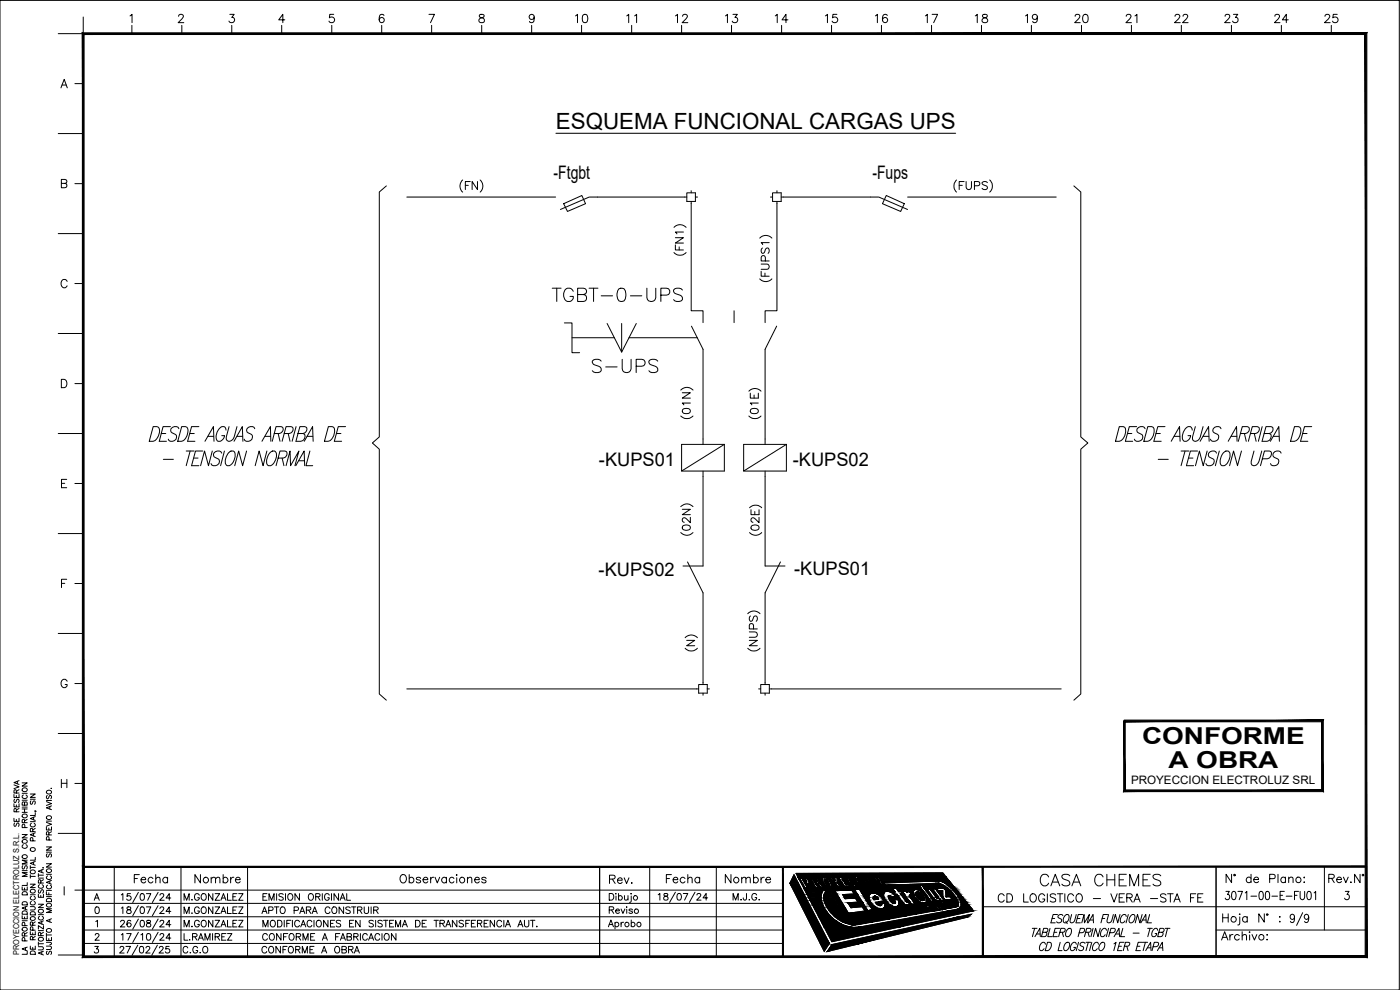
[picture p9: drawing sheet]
<svg xmlns="http://www.w3.org/2000/svg" width="420mm" height="297mm" viewBox="0 0 420 297" stroke-linecap="round" stroke-linejoin="round" font-family="sans-serif">
<defs><g id="words">
<g font-size="7.5">
<text x="164.4" y="91.7">TGBT-0-UPS</text>
<text x="176.4" y="112.9">S-UPS</text>
</g>
<text font-size="7.1" x="311.1" y="267.1">CASA CHEMES</text>
<g font-size="7">
<text x="342.7" y="223.2">CONFORME</text>
<text x="350.6" y="230.4">A OBRA</text>
</g>
<text font-size="6.7" x="166.8" y="38.6">ESQUEMA FUNCIONAL CARGAS UPS</text>
<g font-size="5.7">
<text x="171.4" y="8.1">10</text>
<text x="187" y="8.1">11</text>
<text x="201.4" y="8.1">12</text>
<text x="216.6" y="8.1">13</text>
<text x="231.4" y="8.1">14</text>
<text x="246.6" y="8.1">15</text>
<text x="261.4" y="8.1">16</text>
<text x="276.6" y="8.1">17</text>
<text x="291.4" y="8.1">18</text>
<text x="306.6" y="8.1">19</text>
<text x="321.4" y="8.1">20</text>
<text x="336.5" y="8.1">21</text>
<text x="351.4" y="8.1">22</text>
<text x="366.2" y="8.1">23</text>
<text x="381.4" y="8.1">24</text>
<text x="396.2" y="8.1">25</text>
<text x="39.2" y="266">Fecha</text>
<text x="57.1" y="266">Nombre</text>
<text x="118.9" y="266">Observaciones</text>
<text x="181.7" y="266.3">Rev.</text>
<text x="198.6" y="266">Fecha</text>
<text x="216.6" y="266">Nombre</text>
<text x="366.9" y="266">N° de Plano:</text>
<text x="397.6" y="266">Rev.N°</text>
<text x="298.4" y="272">CD LOGISTICO - VERA -STA FE</text>
<text x="366.5" y="271.3">3071-00-E-FU01</text>
</g>
<g font-size="5.6">
<text x="166.2" y="53.8">-Ftgbt</text>
<text x="261.8" y="53.8">-Fups</text>
<text x="179.7" y="139.7">-KUPS01</text>
<text x="238" y="139.7">-KUPS02</text>
<text x="179.7" y="172.8">-KUPS02</text>
<text x="238.3" y="172.6">-KUPS01</text>
</g>
<g font-size="5.3">
<text x="54" y="279.4">M.GONZALEZ</text>
<text x="53.6" y="287.2">C.G.O</text>
<text x="77.3" y="287.2">CONFORME A OBRA</text>
<text x="77.6" y="283.3">CONFORME A FABRICACION</text>
</g>
<g font-size="4.9">
<text x="54" y="271.3">M.GONZALEZ</text>
<text x="54" y="275.2">M.GONZALEZ</text>
<text x="77.3" y="275.2">APTO PARA CONSTRUIR</text>
<text x="77.6" y="271.3">EMISION ORIGINAL</text>
<text x="181.7" y="275.2">Reviso</text>
</g>
<text font-size="3.5" x="339.4" y="235.2">PROYECCION ELECTROLUZ SRL</text>
<text font-size="2.4" x="5.7" y="286.6" transform="rotate(-90 5.7 286.6)">PROYECCION ELECTROLUZ S.R.L.</text>
</g></defs>
<!-- layer: 0 -->
<path d="M116 55.8l-2.2 1.8v73.5l-2 1.8 2 1.9v73.4l2.2 1.9M122.1 59.1h44.7M179.3 59.1h26.2M235.1 59.1h26.2M272.4 59.1h44.6M322.3 55.8l2.1 1.8v73.5l2.1 1.8-2.1 1.9v73.4l-2.1 1.9M122.1 206.7h86.9M231.5 206.7h87" fill="none" stroke="#000" stroke-width=".3"/>
<!-- layer: SIM_SIMBOLOS -->
<path d="M179.3 59.1h-2.5l-8.6 3.8M261.3 59.1h2.4l8.7 3.8M266 58.7l5.4 2.4-1.1 2.3-5.5-2.3zM169.2 61.1l5.4-2.4 1.1 2.4-5.4 2.3z" fill="none" stroke="#000" stroke-width=".3"/>
<!-- layer: PRINCIPAL -->
<g fill="none" stroke="#000" stroke-width=".3">
<path d="M205.5 59.1h.6M206.1 57.9h2.6v2.5h-2.6zM207.4 57.2v.7M208.7 59.1h.6M231.2 59.1h.7M231.9 57.9h2.5v2.5h-2.5zM233.2 57.2v.7M234.4 59.1h.7M207.4 60.4v.7M233.2 60.4v.7M204.6 133.3h12.8l-12.8 8zM211 131.7v1.6"/>
<path d="M217.4 133.3v8h-12.8M223.2 133.3h12.8l-12.8 8zM229.6 131.7v1.6M236 133.3v8h-12.8M211 141.3v1.6M229.6 141.3v1.6M209 206.7h.7M209.7 205.4h2.6v2.6h-2.6zM211 204.8v.6M211 208v.6M212.3 206.7h.6M227.7 206.7h.6"/>
<path d="M228.3 205.4h2.6v2.6h-2.6zM229.6 204.8v.6M229.6 208v.6M230.9 206.7h.6"/>
</g>
<!-- layer: 00-UNIF CABLE COMPONENTES -->
<path d="M169.4 96.9h2.3v8.9h2.2M182.2 97.1l4.4 8.5 4.4-8.5M186.6 97.1v8.5" fill="none" stroke="#000" stroke-width=".3"/>
<!-- layer: 00-UNIF CABLE -->
<path d="M207.4 61.1v32.1h3.6v3.6M233.2 61.1v32.1h-3.6v3.6M207.5 97.9l3.5 6.9v26.9M220.3 93.2v3.6M233.1 97.9l-3.5 6.9v26.9M171.7 101.3h12.7M188.8 101.3h20.5M211 142.9v26.9h-6M229.6 142.9v26.9h6M206.3 168.6l4.7 9.3v26.9M234.2 168.6l-4.6 9.3v26.9" fill="none" stroke="#000" stroke-width=".3"/>
<!-- layer: TEXTOS -->
<g fill="none" stroke="#000" stroke-width=".3">
<path d="M25 5.1v5M138.9 54a2.44 2.44 0 0 0 0 3.6M139.7 55.6h.8M141.1 54.5h-1.4v2.4M143.3 54.5v2.4l-1.6-2.4v2.4M144.1 54a2.44 2.44 0 0 1 0 3.6M287.1 54a2.53 2.53 0 0 0 0 3.6M287.9 55.6h.9M289.3 54.5h-1.4v2.4M289.9 54.5v1.7a.81 .81 0 0 0 .8 .7 .81 .81 0 0 0 .8-.7v-1.7M292.4 55.7h1.1l.5-.4a.62 .62 0 0 0-.5-.8h-1.1v2.4M296.3 54.8a.92 .92 0 0 0-1.6 .2l.5 .5 .9 .3a.59 .59 0 0 1 0 1 1.07 1.07 0 0 1-1.4-.3"/>
<path d="M297 54a2.44 2.44 0 0 1 0 3.6M202.3 75.8a2.44 2.44 0 0 0 3.6 0M202.3 68.2a2.44 2.44 0 0 1 3.6 0M202.7 73.5v1.5h2.4M202.7 71.3h2.4l-2.4 1.6h2.4M203.8 74.1v.9M205.1 69.6h-2.4l.5 .6M228 71.4a2.44 2.44 0 0 1 3.6 0M228.4 79.2h1.8a.79 .79 0 0 1 .7 .8 .79 .79 0 0 1-.7 .8h-1.8M228.8 74.4a.89 .89 0 0 0-.4 .9 .89 .89 0 0 0 .6 .7l.4-.2 .3-.9 .5-.5a.89 .89 0 0 1 .7 .7 .89 .89 0 0 1-.4 .9M229.7 78.3v-1a.64 .64 0 0 0-.6-.6 .64 .64 0 0 0-.7 .6v1h2.4M230.8 72.8h-2.4l.5 .6"/>
<path d="M228 83.7a2.44 2.44 0 0 0 3.6 0M228.4 81.4v1.5h2.4M229.6 81.9v1M204.3 117a2.49 2.49 0 0 1 3.7 0M204.8 117.8h2.4l-2.4 1.7h2.4M224.7 117.4a2.44 2.44 0 0 1 3.7 0M225.2 118v1.5h2.4v-1.5M226.3 118.5v1M46 128h1.1a1.36 1.36 0 0 1 .8 1.7 2.71 2.71 0 0 1-3.1 2.7zM48.4 130.1h1.3M49 137.8h3M51.1 128h-2.2l-1.1 4.4h2.2"/>
<path d="M53.7 128.6a1.25 1.25 0 0 0-1.7-.6 1.25 1.25 0 0 0-.6 1.7l1.1 .6a1.28 1.28 0 0 1-.1 2 1.28 1.28 0 0 1-1.9-.5M54.5 128h1.2a1.29 1.29 0 0 1 .7 1.7 2.65 2.65 0 0 1-3.1 2.7zM55.9 135.3h2.4M56.9 130.1h1.4M57.1 135.3l-1.2 4.4M58.1 137.4h1.3M59.7 128h-2.2l-1.2 4.4h2.2M60.9 135.3h-2.2l-1.2 4.4h2.2M61.5 132.4l2.6-4.4 .1 4.4M62.4 130.9h1.7M63.7 135.3l-1.1 4.4-1.2-4.4-1.2 4.4M66.5 136a1.28 1.28 0 0 0-1.6-.6 1.28 1.28 0 0 0-.7 1.6l1.5 .8a1.35 1.35 0 0 1-.6 1.8 1.35 1.35 0 0 1-1.8-.5"/>
<path d="M67.4 135.3l-1.2 4.4M67.8 129.1l-.2-.9a1.35 1.35 0 0 0-2.1 .9 2.45 2.45 0 0 0-.1 3.3 1.75 1.75 0 0 0 2-1.7h-.9M68.5 136a1.12 1.12 0 0 1 1-.7 1.12 1.12 0 0 1 1 .7 3.8 3.8 0 0 1-1.7 3.7h-.6a2.45 2.45 0 0 1 0-3.3zM68.7 128l-.8 3.1 .3 1.1a1.39 1.39 0 0 0 2.1-1.1l.8-3.1M70.2 132.4l2.5-4.4 .2 4.4M71.1 130.9h1.7M74 135.3l-1.2 4.4-1.2-4.4-1.2 4.4M76.5 128.6a1.25 1.25 0 0 0-1.7-.6 1.25 1.25 0 0 0-.6 1.7l1.2 .6a1.29 1.29 0 0 1-.2 2 1.29 1.29 0 0 1-1.9-.5M78.6 132.4l2.6-4.4 .1 4.4M79.5 130.9h1.7M80.1 135.3l-1.1 4.4-1.2-4.4-1.2 4.4M80.9 136a1.12 1.12 0 0 1 1-.7 1.12 1.12 0 0 1 1 .7 3.8 3.8 0 0 1-1.7 3.7h-.6a2.5 2.5 0 0 1 0-3.3z"/>
<path d="M82.3 130.1h1.5a1.29 1.29 0 0 0 1-1.9l-.4-.2h-1.6l-1.1 4.4M83.5 137.4h1.5a1.14 1.14 0 0 0 1.1-.8 1.14 1.14 0 0 0-.5-1.3h-1.6l-1.2 4.4M83.5 130.1l.5 2.3M84.7 137.4l.5 2.3M85.3 130.1h1.5a1.11 1.11 0 0 0 1.1-.8 1.11 1.11 0 0 0-.5-1.3h-1.5l-1.2 4.4M85.9 139.7l1.1-4.4 .2 4.4 2.5-4.4-1.2 4.4M86.5 130.1l.5 2.3M88.8 139.7l2.5-4.4 .1 4.4M88.9 128l-1.2 4.4M89.4 130.1h1.5a1.29 1.29 0 0 0 1-1.9l-.4-.2h-1.5l-1.2 4.4h1.5a1.5 1.5 0 0 0 1.1-2.1l-.5-.2M89.7 138.2h1.7M91.3 132.4l2.5-4.4 .2 4.4"/>
<path d="M92.2 130.9h1.7M93 135.3l-1.2 4.4h2.1M98.6 128h1.1a1.29 1.29 0 0 1 .7 1.7 2.65 2.65 0 0 1-3 2.7zM101 130.1h1.3M103.7 128h-2.2l-1.2 4.4h2.2M204.3 124.8a2.58 2.58 0 0 0 3.7 0M204.9 122.9l.9-.4a1 1 0 0 1 1.4 .9 1.4 1.4 0 0 1-2.4 0zM207.2 120.9h-2.4l.4 .6M224.7 124.8a2.53 2.53 0 0 0 3.7 0M225.3 122.9l.9-.4a1 1 0 0 1 1.4 .9 1.4 1.4 0 0 1-2.4 0zM227.6 120.9h-2.4l.4 .6M335.9 128h1.2a1.29 1.29 0 0 1 .7 1.7 2.65 2.65 0 0 1-3 2.7z"/>
<path d="M338.4 130.1h1.3M341.1 128h-2.2l-1.2 4.4h2.2M343.7 128.6a1.27 1.27 0 0 0-1.7-.5 1.27 1.27 0 0 0-.7 1.6l1.5 .8a1.35 1.35 0 0 1-.6 1.8 1.35 1.35 0 0 1-1.8-.5M344.5 128h1.2a1.29 1.29 0 0 1 .7 1.7 2.66 2.66 0 0 1-3.1 2.7zM346.9 130.1h1.3M347.6 137.8h3M349.6 128h-2.1l-1.2 4.4h2.2M351.5 132.4l2.5-4.4 .2 4.4M352.4 130.9h1.7M354.5 135.3h2.3M355.6 135.3l-1.1 4.4M356.7 137.4h1.3"/>
<path d="M357.8 129.1l-.3-.9a1.32 1.32 0 0 0-2 .9 2.45 2.45 0 0 0-.1 3.3 1.74 1.74 0 0 0 1.9-1.7h-.8M358.7 128l-.8 3.1 .2 1.1a1.38 1.38 0 0 0 2.1-1.1l.9-3.1M359.4 135.3h-2.1l-1.2 4.4h2.1M360.2 132.4l2.5-4.4 .2 4.4M361.1 130.9h1.7M362.3 135.3l-1.2 4.4-1.1-4.4-1.2 4.4M365.1 136a1.26 1.26 0 0 0-1.7-.6 1.26 1.26 0 0 0-.6 1.6l1.2 .7a1.28 1.28 0 0 1-.2 1.9 1.28 1.28 0 0 1-1.9-.5M365.9 135.3l-1.2 4.4M366.4 128.6a1.25 1.25 0 0 0-1.6-.6 1.25 1.25 0 0 0-.6 1.7l1.1 .6a1.29 1.29 0 0 1-.1 2 1.29 1.29 0 0 1-1.9-.5M367.1 136a1.12 1.12 0 0 1 1-.7 1.12 1.12 0 0 1 1 .7 3.8 3.8 0 0 1-1.7 3.7h-.7a2.5 2.5 0 0 1 .1-3.3zM368.6 132.4l2.5-4.4 .2 4.4M369.5 130.9h1.7"/>
<path d="M372.3 130.1h1.5a1.11 1.11 0 0 0 1.1-.8 1.11 1.11 0 0 0-.5-1.3h-1.6l-1.2 4.4M372.6 135.3l-1.2 4.4-1.2-4.4-1.2 4.4M373.5 130.1l.5 2.3M375.2 130.1h1.6a1.29 1.29 0 0 0 1-1.9l-.5-.2h-1.5l-1.2 4.4M376.3 135.3l-.8 3.2 .2 1a1.38 1.38 0 0 0 2.1-1l.9-3.2M376.4 130.1l.6 2.3M378.8 128l-1.1 4.4M378.8 137.7h1.6a1.52 1.52 0 0 0 1-2.2l-.4-.2h-1.5l-1.2 4.4M379.4 130.1h1.5a1.29 1.29 0 0 0 1-1.9l-.4-.2h-1.6l-1.1 4.4h1.5a1.52 1.52 0 0 0 1-2.1l-.4-.2M381.3 132.4l2.5-4.4 .2 4.4M382.1 130.9h1.7M384.5 136a1.21 1.21 0 0 0-1.8-.6 1.21 1.21 0 0 0-.3 1.8l1 .5a1.28 1.28 0 0 1-.2 1.9 1.28 1.28 0 0 1-1.9-.5"/>
<path d="M388.5 128h1.2a1.29 1.29 0 0 1 .7 1.7 2.66 2.66 0 0 1-3.1 2.7zM390.9 130.1h1.4M393.7 128h-2.2l-1.2 4.4h2.2M204.3 159.8a2.49 2.49 0 0 0 3.7 0M204.3 152a2.49 2.49 0 0 1 3.7 0M204.8 152.8h2.4l-2.4 1.6h2.4M204.9 157.8a1.54 1.54 0 0 1 2.3 .4v.2a1.4 1.4 0 0 1-2.4 0zM207.2 155.2v1.6l-1.2-1.1-.8-.4-.4 .5v.4l.6 .5M225 159.8a2.44 2.44 0 0 0 3.6 0M225 152.3a2.53 2.53 0 0 1 3.6 0M225.4 152.9v1.5h2.4v-1.5M225.5 157.8a1.54 1.54 0 0 1 2.3 .4v.2a1.4 1.4 0 0 1-2.4 0z"/>
<path d="M226.5 153.5v.9M227.8 155.2v1.6l-1.1-1.1-.9-.4-.4 .5v.4l.6 .5M205.6 194.5a2.49 2.49 0 0 0 3.7 0M205.6 191.3a2.49 2.49 0 0 1 3.7 0M206.1 192.1h2.4l-2.4 1.6h2.4M224.4 194.5a2.49 2.49 0 0 0 3.7 0M224.4 184.1a2.49 2.49 0 0 1 3.7 0M224.9 192.1h2.4l-2.4 1.6h2.4M224.9 189.6h1.7a.81 .81 0 0 1 .7 .8 .81 .81 0 0 1-.7 .8h-1.7M225.2 184.8a.92 .92 0 0 0 .2 1.6l.4-.2 .4-1.2 .7-.2a1.06 1.06 0 0 1 0 1.6M226.1 188.7v-1.1l-.4-.5a.62 .62 0 0 0-.8 .5v1.1h2.4M197.5 268.5l.5-.4v2"/>
<path d="M199.3 268.2v.5l.9 .3 .3 .4a.66 .66 0 0 1-.7 .7 .66 .66 0 0 1-.6-.7l.2-.4 1-.5-.1-.3zM202.7 267.7l-1.7 3M203.5 268.2a.64 .64 0 0 1 .9 .3l.1 .4a.9 .9 0 0 1-.7 1.2 1.25 1.25 0 0 1-.3-1.9zM205.1 268.1h1.3l-1 2M208.6 267.7l-1.7 3M209.2 268.5l.3-.4 .6 .1 .2 .3-.1 .3-1.1 1.3h1.3M212.4 269.4h-1.4l.9-1.3v2M220 270.1v-2l.8 2 .7-2v2M222.3 270h.2zM224 268.1l-.1 1.8-.3 .2-.3-.1-.2-.6M224.9 269.9v.2zM227.1 268.5a.74 .74 0 0 0-.9-.4 .74 .74 0 0 0-.6 .7 .83 .83 0 0 0 .3 1.1 .83 .83 0 0 0 1.1-.1l.1-.5h-.5"/>
<path d="M227.8 269.9v.2zM309.8 278.5h1.4M310.5 278.5l-.7 2.5M312.9 279.7l1.3-.1 .3-.3-.1-.6-1.2-.2-.7 2.5 1.4-.2 .3-.6-.4-.5M315.1 278.5l-.6 2.5h1.2M315.7 275.6h.8M316.4 279.7h.8M317.4 274.4h-1.3l-.7 2.5h1.3M318 278.5h-1.3l-.7 2.5h1.3M318.1 279.7l1.2-.1 .4-.8-.4-.3h-.9l-.7 2.5M318.8 279.7l.4 1.3M319 274.7a.74 .74 0 0 0-1-.3 .74 .74 0 0 0-.4 .9l.9 .5a.79 .79 0 0 1-.4 1 .79 .79 0 0 1-1-.3"/>
<path d="M319.6 274.7a.68 .68 0 0 1 1.2 0 1.66 1.66 0 0 1-1.4 2.2l-.3-.4v-.6zM319.9 276.4l.4 .7M320.6 278.7l.6-.2a1.54 1.54 0 0 1-1 2.5 1.54 1.54 0 0 1 .4-2.3zM321.6 274.4l-.5 1.8v.3l.4 .4 .8-.4 .7-2.1M323.3 275.6h.8M323.9 279.9l1.3-.3 .2-.9-1.2-.2-.6 2.5M324.7 276.9l.6-2.5 .2 2.5 1.4-2.5-.6 2.5M324.9 274.4h-1.3l-.7 2.5h1.3M325.8 279.7l1.3-.1 .3-.8-.3-.3h-1l-.6 2.5M326.5 279.7l.4 1.3M326.6 276.9l1.4-2.5 .2 2.5M327.1 276h1"/>
<path d="M328 278.5l-.6 2.5M330.2 278.5l-.7 2.5-.7-2.5-.7 2.5M330.8 275.6h.8M332.1 279.1l-.2-.4a1.44 1.44 0 0 0-1.6 2l.3 .3a.9 .9 0 0 0 1.1-.6M332.4 274.4h-1.3l-.7 2.5M332.7 274.4l-.5 2.1a.79 .79 0 0 0 .9 .4 .79 .79 0 0 0 .6-.7l.4-1.8M332.7 278.5l-.7 2.5M333.1 279.9l1.4-.3 .2-.6-.1-.3-1.2-.2-.7 2.5M336.1 274.4l-.7 2.5-.7-2.5-.6 2.5M337 278.5l-.7 2.5h1.2M338 275a.82 .82 0 0 0-1-.6 .82 .82 0 0 0-.6 .9l-.2 .6 .2 .9a.8 .8 0 0 0 1.2-.5M338.6 274.4l-.7 2.5"/>
<path d="M339.4 274.7a.72 .72 0 0 1 1-.2 1.7 1.7 0 0 1-1.2 2.4l-.3-.4-.1-.6zM340.1 280h1.8M342.4 276.9l1.5-2.5 .1 2.5M342.8 274.4l-.7 2.5-.7-2.5-.7 2.5M342.9 276h1M344.4 278.5h1.4M345 274.4l-.7 2.5h1.3M345.1 278.5l-.6 2.5M347.4 279.1l-.3-.6a1.56 1.56 0 0 0-1.1 2.5 .94 .94 0 0 0 1.2-.9h-.5M347.8 279.7l1.2-.1 .3-.3v-.6l-1.2-.2-.7 2.5 1.4-.2 .3-.6-.4-.5M349.7 278.5h1.4M350.4 278.5l-.6 2.5"/>
<path d="M310.6 281l1.5-2.5 .1 2.5M311.1 280.2h1M313.7 283.3l-.2-.4a1.39 1.39 0 0 0-1.4 .5 1.39 1.39 0 0 0-.1 1.4l.3 .4h.4l.7-.6M314.4 282.7h.7a1.46 1.46 0 0 1-.7 2.5h-.7zM318.2 282.7l-.7 2.5h1.2M319.7 283.1a.72 .72 0 0 1 1.3 0 1.72 1.72 0 0 1-1.4 2.1l-.3-.4-.1-.5zM323 283.3l-.2-.4a1.4 1.4 0 0 0-1.4 .5 1.4 1.4 0 0 0-.1 1.4l.1 .3a.93 .93 0 0 0 1.3-.8h-.5M323.7 282.7l-.7 2.5M325.6 283.1a.76 .76 0 0 0-.9-.4 .76 .76 0 0 0-.5 1l.9 .4a.79 .79 0 0 1-.3 1.1 .79 .79 0 0 1-1.1-.4M325.9 282.7h1.4M326.6 282.7l-.7 2.5M327.7 282.7l-.7 2.5"/>
<path d="M329.6 283.3l-.1-.4a1.4 1.4 0 0 0-1.4 .5 1.4 1.4 0 0 0-.2 1.4l.1 .3a.84 .84 0 0 0 1.3-.5M330.3 283.1a.72 .72 0 0 1 1.1-.2 1.64 1.64 0 0 1-1.2 2.3l-.4-.4v-.5zM334.3 283.2l.6-.5-.6 2.5M334.3 281l1.5-2.5 .2 2.5M334.9 280.2h1M335.7 283.9h.8M337.4 282.7h-1.4l-.6 2.5h1.3M337.4 283.9l1.3-.1 .3-.9-1.2-.2-.7 2.5M338.2 283.9l.3 1.3M341.3 283.9h.8M342.9 282.7h-1.3l-.7 2.5h1.4M343 282.7h1.4"/>
<path d="M343.7 282.7l-.6 2.5M343.8 285.2l1.5-2.5 .1 2.5M344.3 284.4h1.1M346.1 284l1.2-.1 .3-.4 .1-.6-.4-.2h-.9l-.7 2.5M347.3 285.2l1.5-2.5 .2 2.5M347.9 284.4h1"/>
</g>
<!-- layer: 00-UNIF TEXTO 1 -->
<path d="M166.8 40h120" fill="none" stroke="#000" stroke-width=".3"/>
<!-- layer: AUXILIAR -->
<g fill="none" stroke="#000" stroke-width=".3">
<path d="M0 .1h419.9v296.9h-419.9zM4.2 238.4v.9h1.5v-.9M4.2 235.5l1.5 .6-1.5 .5M4.4 239.8l-.2 .3 .2 .7 .4-.1 .5-.9 .4 .3-.2 .7M4.9 237.9l-.1-.8-.3-.2-.3 .4v.6h1.5M4.9 238.7v.6M5.2 234.4v.7M5.7 234.2l-1.5 .6 1.5 .6M5.7 236.9l-.8 .5M6.6 234.9h1.6l-1.6 1h1.6M6.6 238h1.6M6.7 236.7a.71 .71 0 0 1 1-.3 .71 .71 0 0 1 .3 1 .74 .74 0 0 1-.9 .1 .74 .74 0 0 1-.4-.8z"/>
<path d="M7 238.5a.6 .6 0 0 0-.3 .9 .6 .6 0 0 0 .9 .2 .54 .54 0 0 0 .6-.4 .54 .54 0 0 0-.4-.7M9.1 238.2h1.5l-1.5 1.1h1.5M9.1 239.8h1.5M14 237.4a.71 .71 0 0 1 1-.3 .71 .71 0 0 1 .2 1 .75 .75 0 0 1-.8 .1 .75 .75 0 0 1-.4-.8zM14.2 238.7l-.3 .3 .3 .7 .3-.2 .5-.8 .5 .3-.3 .7M15.3 236.5h.1M4.2 245.5v1h1.5v-1M4.2 241.2v.9h1.5v-.9M4.4 246.9l-.2 .4 .2 .6 .4-.1 .5-.9 .4 .4-.2 .6M4.9 243.6l-.1-.9-.3-.1-.3 .3v.7h1.5M4.9 241.5v.6M4.9 245.9v.6"/>
<path d="M5.7 242.6l-.8 .5M6.6 250.4h1.6l-1.6 1h1.6M6.6 243.7h1.6M6.6 242.7h1.6M6.6 242.2h1.6M6.6 240.1h1.6M6.7 256.7a.71 .71 0 0 1 1-.2 .71 .71 0 0 1 .3 1 .74 .74 0 0 1-.9 .1 .74 .74 0 0 1-.4-.9zM6.7 252.2a.71 .71 0 0 1 1-.3 .71 .71 0 0 1 .3 1 .74 .74 0 0 1-.9 .1 .74 .74 0 0 1-.4-.8zM6.9 259.7l-.3 .4 .3 .7 .3-.2 .5-.9 .5 .4-.2 .7M6.9 244.4a.69 .69 0 0 1 .9-.2 .69 .69 0 0 1 .2 1 .69 .69 0 0 1-1 .1 .69 .69 0 0 1-.1-.9zM7 253.4a.62 .62 0 0 0-.3 .9 .62 .62 0 0 0 .9 .2 .56 .56 0 0 0 .6-.4 .56 .56 0 0 0-.4-.7M7.4 246.8l-.1-.9-.4-.1-.3 .4v.6h1.6"/>
<path d="M7.4 240.9l.3-.3 .3 .1 .2 .2v.7h-1.6l.2-.9h.5l.1 .9M7.4 242.7v1M7.5 248.3l-.2-.9-.4-.1-.3 .4v.6h1.6M8.2 258.1h-1.6l1.6 .6-1.6 .5h1.6M8.2 245.8l-.8 .5M9.1 259.7v1.1M9.1 246.5h1.5M9.3 240.3l-.2 .4 .2 .6 .3-.1 .6-.9 .4 .4-.2 .6M9.4 247a.55 .55 0 0 0-.3 .7 .55 .55 0 0 0 .6 .4h.3a.55 .55 0 0 0 .6-.4 .55 .55 0 0 0-.4-.7M9.8 249.5l-.1-.8-.3-.2-.3 .2v.8h1.5M9.9 252.3l-.1-.9h-.7v.9h1.5M10.1 245.2v.7"/>
<path d="M10.1 250.1v.7M10.1 258.7v.7M10.5 243.3l.4 .1M10.6 258.5l-1.5 .5 1.5 .6M10.6 257.2v.9h-1.5M10.6 249.9l-1.5 .6 1.5 .5M10.6 245l-1.5 .6 1.5 .6M10.6 243.8v.9h-1.5M10.6 248.5l-.8 .5M13.9 259.2h1.6l-1.6 1h1.6M13.9 254.1h1.6l-1.6 1h1.6M13.9 248.1v.9h1.6v-.9"/>
<path d="M13.9 246.7l1.6 .6-1.6 .6M13.9 240.5l1.6 .6-1.6 .6M13.9 255.7h1.6M13.9 246.4h1.6M13.9 240.2h1.6M14 245a.71 .71 0 0 1 1-.3 .71 .71 0 0 1 .2 1 .74 .74 0 0 1-.8 .1 .74 .74 0 0 1-.4-.8zM14.2 256.2l-.3 .3 .1 .5h.5l.4-.8h.3l.3 .3-.3 .7M14.6 250.5v-.8l-.5-.1-.2 .9h1.6M14.6 248.4v.6M14.7 252l-.1-.9h-.6l-.1 .9h1.6M14.9 242v.7M15.5 241.8l-1.6 .6 1.6 .5"/>
<path d="M15.5 249.5l-.9 .5M6.6 274.7v1h1.6v-1M6.6 266.1v.9h1.6v-.9M6.6 276.3h1.6M6.6 261.2h1.6M6.7 273.6a.84 .84 0 0 1 1.5 .2v.5h-1.6zM6.7 270.8a.83 .83 0 0 1 1-.2 .83 .83 0 0 1 .5 .9h-1.6zM6.9 278.4a.69 .69 0 0 1 .9-.2 .69 .69 0 0 1 .2 1 .69 .69 0 0 1-1 .1 .69 .69 0 0 1-.1-.9zM6.9 267.7a.82 .82 0 0 1 .9-.1 .82 .82 0 0 1 .4 .9h-1.6zM7.4 266.4v.6M7.4 275.1v.6M7.5 277.7l-.2-.9-.4-.1-.3 .4v.6h1.6"/>
<path d="M7.7 272.1v.7M8.2 271.9l-1.6 .5 1.6 .6M8.2 264.8v.9h-1.6M8.2 261.8h-1.6l1.6 .6-1.6 .6h1.6M8.2 279.8l-.8 .5M9.1 279.5v.9h1.5v-.9M9.1 272h1.1l.4 .4-.2 .6h-1.3M9.1 265.3h1.5l-1.5 1h1.5M9.1 268.5h1.5M9.1 263h1.5M9.1 262.5v1M9.1 260.3h1.5"/>
<path d="M9.1 273.8a.88 .88 0 0 1 1.5 .2v.5h-1.5zM9.4 270.5a.55 .55 0 0 0-.3 .6 .55 .55 0 0 0 .6 .4h.3a.55 .55 0 0 0 .6-.4 .55 .55 0 0 0-.4-.6M9.4 269a.55 .55 0 0 0-.3 .6 .55 .55 0 0 0 .6 .4h.3a.55 .55 0 0 0 .6-.4 .55 .55 0 0 0-.4-.6M9.8 277.6l-.1-.9h-.6v.9h1.5M9.8 279.9v.5M9.9 279.1l-.1-.9-.4-.1-.3 .1v.9h1.5M10.6 276.6l-.8 .5M11.5 271.3h1.5l-1.5 1h1.5M11.5 268.3v.9h1.5v-.9M11.5 262.1v1M11.5 279.2h1.5M11.5 274.4h1.5"/>
<path d="M11.5 263.5h1.5M11.5 262.6h1.5M11.7 273a.68 .68 0 0 1 1-.2 .68 .68 0 0 1 .1 1 .68 .68 0 0 1-1 .1 .68 .68 0 0 1-.1-.9zM11.7 266.9l-.2 .4 .2 .7 .4-.2 .5-.9 .4 .4-.2 .7M11.9 274.9a.62 .62 0 0 0-.3 .9 .62 .62 0 0 0 .8 .2 .56 .56 0 0 0 .6-.4 .56 .56 0 0 0-.3-.7M11.9 265.5a.6 .6 0 0 0-.3 .8 .6 .6 0 0 0 .8 .2 .54 .54 0 0 0 .6-.4 .54 .54 0 0 0-.3-.6M12.2 265l-.1-1h-.5l-.1 1h1.5M12.2 268.7v.5M12.5 261v.7M12.5 276.5v.7M13 260.3v.2zM13 277.7v1.1l-1.5-1.1v1.1"/>
<path d="M13 276.3l-1.5 .6 1.5 .5M13 260.8l-1.5 .6 1.5 .5M13 279.7l-.8 .5M13 263.9l-.8 .5M13.9 267.5v1h1.6M13.9 269h1.6M13.9 267.2h1.6M13.9 262.3h1.6M14 278.9a.71 .71 0 0 1 1-.3 .71 .71 0 0 1 .2 1 .74 .74 0 0 1-.8 .1 .74 .74 0 0 1-.4-.8zM14 271.3a.71 .71 0 0 1 1-.3 .71 .71 0 0 1 .2 1 .74 .74 0 0 1-.8 .1 .74 .74 0 0 1-.4-.8zM14 269.8a.84 .84 0 0 1 1.5 .2v.5h-1.6zM14 261a.7 .7 0 0 1 1-.3 .7 .7 0 0 1 .2 .9 .73 .73 0 0 1-.8 .2 .73 .73 0 0 1-.4-.8z"/>
<path d="M14.3 265.6a.62 .62 0 0 0-.3 .8 .62 .62 0 0 0 .9 .3 .56 .56 0 0 0 .6-.5 .56 .56 0 0 0-.4-.6M14.3 262.8a.62 .62 0 0 0-.3 .8 .62 .62 0 0 0 .9 .3 .56 .56 0 0 0 .6-.5 .56 .56 0 0 0-.4-.6M14.6 267.9v.6M14.9 264.4v.7M14.9 275.9v.7M15.5 275.7l-1.6 .6 1.6 .5M15.5 272.7h-1.6l1.6 .5-1.6 .6h1.6M15.5 264.1l-1.6 .6 1.6 .6M25 267.1h210M25 275.1h210M25 271h210M25 279h210"/>
<path d="M34.3 260.1v26.9M54.3 260.1v26.9M74.3 260.1v26.9M195 260.1v26.9M215 260.1v26.9M238.3 262.5l10.6 20.6-1.5 2.3-10.3-20.4zM238.9 262.1l44.1-.2 9.1 11.4-42.5 9.3zM240 263.5h1.7a1.07 1.07 0 0 1 .8 1.7h-.9l.7 1.2h-.7zM241 263.9h.5a.58 .58 0 0 1 .4 .9h-.5zM245.2 264.3l-.4-.5h-.8l.5 .9h.4M245.2 264.2l-.2 .5M245.3 265l.4 .2"/>
<path d="M245.7 265.3l.6 1h.7l-.7-1M245.8 264.8l-.1-.9-.6-.4h-1.9l1.7 2.9 .6-.1-.8-1.2h.6M245.8 264.8l.5 .4M247 263.3a2.23 2.23 0 0 1 2.3 2.8 2.23 2.23 0 0 1-2.3-2.8zM247.5 263.8a2.01 2.01 0 0 1 1.4 2 2.01 2.01 0 0 1-1.4-2zM249 263.3h.6l1.1 .9-.2-.9h.7l.1 1.4 .8 1.4h-.7l-.6-1.1zM250.6 267.3l5-.3 .7 1.2-3.4 .2 .8 1.2 3-.2 .8 1.3-3.1 .2 1 1.5 3.3-.4 .9 1.3-5 .7zM251.7 263.3l1.6-.1 .4 .5h-1l.4 .7 .8-.1 .3 .5h-.8l.4 .7h1l.3 .5h-1.6zM255.7 264l-.6-.4a1.75 1.75 0 0 0 1.2 1.8v-.5M256 264h-.4M256.1 263.9a1.19 1.19 0 0 0-1.7-.6 2.72 2.72 0 0 0 2.3 2.6l.2-.5-.3-.6M256.2 277.5h.1"/>
<path d="M256.5 266.9l1.4-.1 4 6.2-1.5 .2zM256.5 264.9h-.3M258.5 264.8h.5l.1 .8a1.19 1.19 0 0 1-1.7-.6l-.5-.8-.2-1a1.19 1.19 0 0 1 1.7 .7l-.5 .1-.5-.5a1.75 1.75 0 0 0 1.2 1.9l-.1-.6M258.6 263.1h.5l1.7 2.5h-.6zM260.4 263.1a2.09 2.09 0 0 1 2 2.5 2.09 2.09 0 0 1-2-2.5zM260.7 263.4a2.14 2.14 0 0 1 1.3 1.9 2.14 2.14 0 0 1-1.3-1.9zM262.1 263.2l.5-.1 1.4 1.3-.8-1.2 .4-.1 1.6 2.3-.5 .1-1.4-1.3 .9 1.3-.4 .1zM263.7 269.7a.88 .88 0 0 0-.7-.7 .88 .88 0 0 0-.9 .3l.1 .6 1.5-.1M264.6 271.1l1-.1a1.41 1.41 0 0 1-.6 1.6 1.41 1.41 0 0 1-1.7-.1 3.6 3.6 0 0 1-2.3-4.1 2.6 2.6 0 0 1 3.7 1l.7 1-2.6 .4 1.2 .9 .5-.1 .1-.4M269 269l-1-.9a1.77 1.77 0 0 0-2.7-.2 3.7 3.7 0 0 0 3.9 4 1.38 1.38 0 0 0 .3-2.1l-1.1 .2M269 269.1l-1.2 .1a.86 .86 0 0 0-1.2-.4 2.55 2.55 0 0 0 1.9 2.3l.2-.4-.3-.7M271 270.8l.9 .7h.8"/>
<path d="M272.1 267.7l-.2-.4-1.1 .1 2.8 3.9 1-.1-1.6-2.3 .1-.4 .5-.1M272.2 267.7h.1M272.4 270.6l-.5-.2-1.6-2.1 .5-.1-.5-.8-.6 .1-.8-1.1-1.1 .1 .8 1.1-.5 .1 .6 .7 .5-.1 1.9 2.7M272.4 270.7l.7 .8-.6 .1M272.6 267.2l1 1.2M272.6 267.1l-.4 .6M273.6 268.4h.1M274.3 267.1a3.1 3.1 0 0 1 3.7 2.4 .97 .97 0 0 1-.1 1.2 .97 .97 0 0 1-1.2 .2 3.7 3.7 0 0 1-2.6-3.5zM275.8 265.7l.9-.1 3.5 4.9-.7 .1zM275.9 269.6v.3l.7 .3a.73 .73 0 0 0 .8-.8l-.6-.8 .1-.1-1.1-.6a.59 .59 0 0 0-.8 0 .59 .59 0 0 0 .1 .9l.2 .6 .6 .2M277.6 271.1l.5-.2 .5 .1 .4 .5h-.9l1.3 .5 .6 .7v.4a.7 .7 0 0 1-1 0l-.5-.6 .4-.1 .3 .4 .2-.2-1.2-.4-.7-.8zM278.3 266.8l.8-.1 1.8 2.5 .7 .3 .1-.4-1.8-2.4 .8-.1 2.6 3.5-.8 .1-.4-.5v.4a.92 .92 0 0 1-1.4-.2z"/>
<path d="M278.3 270.9h.1M280.1 272.8h.3l.4 .3-.4 .1zM281.1 266.6l2.2-.1 .5 .7 .1 1.9 1.2-.2 .6 .9-2 .3-.7-1-.1-1.8-1.2 .1zM281.2 271l.3 .5-.5 .2-.5-.8 .7 .1M281.6 265l.5 .1M281.6 264.3l-16.4 .7 .4 .6 16-.6M281.6 264.3a9.8 9.8 0 0 1 6.8 7.1l-.4 1M281.8 271.3v.2M281.8 271.3a1.12 1.12 0 0 0-1.6-.6l-.1 .3 1.5 2 .5-.1-.7-.9 .5 .1 .5 .7 .5-.1-.7-.9M281.9 271.6l-.1 .1h.2M282.1 265.1a9.6 9.6 0 0 1 5.6 6.3l-.4 .6M282.1 271.7l.1 .1"/>
<path d="M282.2 270.4l.5-.1 1.4 1.8 .6-.1 .3 .4-1 .2zM282.7 272.4l.4-.1 .3 .4h-.4zM284.8 272l.4-.1 .3 .4-.4 .1zM287.2 272l-29.6 5.4-1.4 .1M288 272.4l-.8 .4-29.1 5.3a10.7 10.7 0 0 1-11.7-8.7l.1-1 .7-1.5 .7 .3a4.9 4.9 0 0 0 .9 6 10.7 10.7 0 0 0 7.4 4.3M295 272.1h115M365 279h45M365 260.1v26.9M397.5 260.1v18.9M7.4 280.8l-.1-.9-.4-.1-.3 .3v.7h1.6M7.5 282.3l-.1-.8-.5-.2-.3 .4v.6h1.6M7.7 284.4v.7"/>
<path d="M8.2 285.4v.9h-1.6M8.2 284.2l-1.6 .5 1.6 .6M9.1 283.9v.9h1.5v-.9M9.3 285.4h1.1l.2 .9h-1.5zM9.8 282l-.1-.9-.3-.1-.3 .1v.9h1.5M9.8 284.3v.5M10.6 281l-.8 .5M11.5 284l1.3 .1 .2 .4v.3l-.4 .2h-1.1M11.5 283.2h1.5M11.5 282.6v1.1M11.6 281.5a.69 .69 0 0 1 1-.3 .69 .69 0 0 1 .2 1 .72 .72 0 0 1-.9 .1 .72 .72 0 0 1-.3-.8zM12.2 280.7l-.1-.9h-.5l-.1 .9h1.5"/>
<path d="M12.5 285.6v.7M13 285.4l-1.5 .5 1.5 .6M13.9 283.9h1.1l.5 .4-.1 .4-.4 .2h-1.1M13.9 282.7l1.4 .1 .1 .5-.5 .1M13.9 281.2v1h1.6v-1M13.9 280.5h1.6M13.9 280v1M14.2 285.4l-.3 .3 .1 .5 .4 .1 .5-.9h.3l.3 .3-.3 .7M14.6 281.6v.6M25 283.1h210M180 287v-26.9v26.9M249.7 283.4l41.8-9.1-1.1 .9-42.2 10.3z"/>
<circle cx="9.8" cy="254.9" r=".69"/>
<circle cx="9.8" cy="275.6" r=".68"/>
<circle cx="9.8" cy="267.4" r=".68"/>
<circle cx="9.8" cy="261.6" r=".69"/>
</g>
<!-- layer: Texto-rotulo -->
<g fill="none" stroke="#000" stroke-width=".3">
<path d="M17.5 10.1h7.5M39 4.8l.6-.5v2.5M39.6 7.6v2.5M53.6 4.9l.5-.6h.5l.4 .5-.3 .8-1.2 1.2h1.7M54.6 7.6v2.5M69 4.3h1.3l-.7 .9a.84 .84 0 0 1 .6 1.4 .84 .84 0 0 1-1.5-.3M69.6 7.6v2.5M84.5 7.6v2.5M85.5 6h-1.8l1.2-1.7v2.5M99.6 7.6v2.5M100.2 4.3h-1.2l-.2 1.1a.9 .9 0 0 1 1.4 0 .9 .9 0 0 1-.2 1.3 .9 .9 0 0 1-1.3-.4M114.6 7.6v2.5"/>
<path d="M115.2 4.6a.73 .73 0 0 0-.7-.3 .73 .73 0 0 0-.6 .5 1.46 1.46 0 0 0 .6 2 .78 .78 0 0 0 .8-.7 .78 .78 0 0 0-.7-.9 .78 .78 0 0 0-.8 .8M128.7 4.3h1.7l-1.2 2.5M129.5 7.6v2.5M144 4.4a.48 .48 0 0 0 .2 .8 .94 .94 0 0 1 1 .3 .94 .94 0 0 1 .1 1l-.5 .3a.83 .83 0 0 1-1.1-.5 1.32 1.32 0 0 1 1.5-1.2l.1-.5a.98 .98 0 0 0-1.3-.2zM144.6 7.6v2.5M159.6 7.6v2.5M160.3 5.1a.77 .77 0 0 1-1.1 .6 .77 .77 0 0 1-.2-1.2 .77 .77 0 0 1 1.2 .1l.1 .5a1.15 1.15 0 0 1-.9 1.7l-.5-.4M18.3 26.4l1-2.6 .9 2.6M18.6 25.5h1.3M22.5 25.1h2.5M17.5 40.1h7.5M18.4 55l1.5-.1 .2-.3-.2-.6-1.5-.2v2.5h1.1a.67 .67 0 0 0 .6-.4 .67 .67 0 0 0-.2-.8l-.4-.1"/>
<path d="M22.5 55.1h2.5M17.5 70.1h7.5M20.2 84.4a.94 .94 0 0 0-1.1-.6 .94 .94 0 0 0-.8 1v.6a.94 .94 0 0 0 .8 1 .94 .94 0 0 0 1.1-.6M22.5 85.1h2.5M17.5 100.1h7.5M18.4 113.8h.9a1.35 1.35 0 0 1 .8 1.3 1.35 1.35 0 0 1-.8 1.2h-.9zM22.5 115.1h2.5M17.5 130.1h7.5M18.5 145h.9M20 143.8h-1.5v2.5h1.5M22.5 145.1h2.5M17.5 160.1h7.5"/>
<path d="M18.5 175h.9M20 173.8h-1.5v2.5M22.5 175.1h2.5M17.5 190.1h7.5M20.2 204.4a.94 .94 0 0 0-1.1-.6 .94 .94 0 0 0-.8 1v.6a.91 .91 0 0 0 .9 .9 .91 .91 0 0 0 1-.9h-.6M22.5 205.1h2.5M17.5 220.1h7.5M18.4 233.8v2.5M18.4 235h1.7M20.1 233.8v2.5M22.5 235.1h2.5M17.5 250h7.5"/>
<path d="M19.3 266.1v2.4M22.5 267.1h2.5M28.3 270.1l.7-2 .8 2M28.6 269.4h.9M28.7 272.2a.68 .68 0 0 1 1 .3l.1 .5a.85 .85 0 0 1-.8 1.1 1.33 1.33 0 0 1-.3-1.9zM28.7 276.5l.6-.4v2M36.2 276.6l.4-.5 .6 .1 .1 .3-.2 .6-1 1h1.4M36.4 268.5l.5-.4v2M36.4 272.5l.5-.4v2M38.2 272.2v.6a.81 .81 0 0 1 .9 .3 .81 .81 0 0 1 .1 .9l-1.1-.1v-.7l1.1-.6v-.4zM39.2 268.1h-1l-.1 .9a.72 .72 0 0 1 1.1-.1 .72 .72 0 0 1-.1 1.1 .72 .72 0 0 1-1.1-.3M39.2 276.4v-.2a.64 .64 0 0 0-1 .3 .97 .97 0 0 0 .6 1.6 .63 .63 0 0 0 .5-.6 .63 .63 0 0 0-.6-.6 .63 .63 0 0 0-.6 .5"/>
<path d="M41.5 267.7l-1.7 3.1M41.5 271.7l-1.7 3.1M41.5 275.7l-1.7 3.1M41.5 279.7l-1.7 3.1M42.3 268.2a.68 .68 0 0 1 1 .3v.5a.85 .85 0 0 1-.7 1.1 1.33 1.33 0 0 1-.3-1.9zM42.3 272.2a.68 .68 0 0 1 1 .3v.5a.85 .85 0 0 1-.7 1.1 1.33 1.33 0 0 1-.3-1.9zM42.3 276.2a.68 .68 0 0 1 1 .3v.5a.85 .85 0 0 1-.7 1.1 1.33 1.33 0 0 1-.3-1.9zM43.9 268.1h1.4l-1 2M43.9 272.1h1.4l-1 2M44.1 276.2v.6l.9 .3 .3 .3a.66 .66 0 0 1-.7 .7 .66 .66 0 0 1-.7-.7l.3-.3 1-.5-.1-.4zM47.5 267.7l-1.8 3.1M47.5 271.7l-1.8 3.1"/>
<path d="M47.5 275.7l-1.8 3.1M47.5 279.7l-1.8 3.1M48 268.6l.4-.5 .6 .1 .1 .3-.2 .6-1 1h1.4M48 272.6l.2-.4 .6-.1 .3 .6-1.2 1.4h1.4M48 276.6l.4-.5 .6 .1 .1 .3-.2 .6-1 1h1.4M51.3 269.4h-1.5l1-1.3v2M51.3 273.5h-1.5l1-1.4v2M51.3 277.4h-1.5l1-1.3v2M78.9 278.1v-2l.8 2 .7-2v2M81.3 276.4a.95 .95 0 0 1 1.4 .6 .95 .95 0 0 1-1 1.1l-.6-.7zM83.3 276.1h.6a1.06 1.06 0 0 1 .8 1 1.06 1.06 0 0 1-.8 1h-.6zM85.3 276.1v2"/>
<path d="M86.1 277.1h.7M87.3 276.1h-1.2v2M87.8 276.1v2M89.9 276.6a.74 .74 0 0 0-.9-.5 .74 .74 0 0 0-.6 .8 .83 .83 0 0 0 .3 1.1 .83 .83 0 0 0 1.1-.2l.1-.1M90.3 278.1l.7-2 .8 2M93.6 276.6a.74 .74 0 0 0-.8-.5 .74 .74 0 0 0-.6 .8v.5a.74 .74 0 0 0 .6 .7 .74 .74 0 0 0 .8-.4M94.2 276.1v2M95.3 276.2a.94 .94 0 0 1 1.2 .9 .94 .94 0 0 1-1.2 .9l-.4-.6 .1-.8zM98.4 276.1v2l-1.3-2v2M99.2 277.1h.7M100.5 276.1h-1.3v2M102.2 276.4l-.4-.3-.9 .3 .2 .5 1.1 .5-.1 .6-.7 .1-.5-.3"/>
<path d="M104.9 277.1h.8M106.2 276.1h-1.3v2M108.1 276.1v2l-1.4-2v2M112.1 276.4l-.5-.3-.9 .3 .2 .5 1.1 .5-.1 .6-.7 .1-.5-.3M112.7 276.1v2M114.7 276.4l-.4-.3-.9 .3 .2 .5 1 .5v.6l-.7 .1-.5-.3M115.1 276.1h1.3M115.8 276.1v2M116.9 277.1h.8M118.2 276.1h-1.3v2M118.7 278.1v-2l.8 2 .7-2v2M120.7 278.1l.8-2 .8 2"/>
<path d="M121 277.4h1M124.7 276.1h.7a1.06 1.06 0 0 1 .7 1 1.06 1.06 0 0 1-.7 1h-.7zM126.7 277.1h.8M128 276.1h-1.3v2h1.3M130.3 276.1h1.3M130.9 276.1v2M132 277.1l1.2-.1 .2-.3-.1-.4-1.3-.2v2M132.7 277.1l.7 1M133.8 278.1l.7-2 .8 2M134.1 277.4h.9M137.1 276.1v2l-1.3-2v2M139.1 276.4l-.5-.3-.8 .3 .2 .5 1.1 .6v.3l-.5 .3-.8-.3"/>
<path d="M139.8 277.1h.7M141 276.1h-1.2v2M141.5 277.1h.7M142.7 276.1h-1.2v2h1.2M143.3 277.1l1.1-.1 .1-.7-1.2-.2v2M144 277.1l.6 1M145.3 277.1h.7M146.5 276.1h-1.2v2h1.2M148.4 276.1v2l-1.3-2v2M150.5 276.6a.74 .74 0 0 0-.8-.5 .74 .74 0 0 0-.6 .8 .83 .83 0 0 0 .3 1.1 .83 .83 0 0 0 1.1-.2v-.1M151.2 276.1v2M151.7 278.1l.7-2 .8 2"/>
<path d="M152 277.4h.9M155.4 278.1l.8-2 .7 2M155.7 277.4h.9M157.4 276.1v1.4l.5 .6a.6 .6 0 0 0 .8-.6v-1.4M159.2 276.1h1.3M159.9 276.1v2M161 278h.2zM182.6 278.1l.7-2.1 .8 2.1M182.8 268.1h.7a1.06 1.06 0 0 1 .7 1 1.06 1.06 0 0 1-.7 1h-.7zM182.8 277.4h1M184.6 277a.64 .64 0 0 1 .9-.1 .64 .64 0 0 1 0 1 .64 .64 0 0 1-.9-.1M184.6 276.7v2"/>
<path d="M184.9 268.8v1.3M185.6 269a.64 .64 0 0 1 1-.1 .64 .64 0 0 1 0 1 .64 .64 0 0 1-1-.1M185.6 268.1v2M186.4 276.7v1.4M187.2 276.7a.6 .6 0 0 0-.8 .6M187.4 268.7l.1 1.3 .5 .1 .5-.4M188.5 268.7v1.4M189.4 268.8v1.6l-.5 .3M189.4 277a.64 .64 0 0 1 1-.1 .64 .64 0 0 1 0 1 .64 .64 0 0 1-1-.1M189.4 276v2.1M366.9 274.2v2.5M366.9 275.4h1.7"/>
<path d="M368.6 274.2v2.5M371.9 274.3h.3zM372.1 275.1v1.9l-.2 .4-.4 .1M372.8 279.6v2.5M374.3 275.4a.79 .79 0 0 0-1.1-.1 .79 .79 0 0 0 0 1.1 .79 .79 0 0 0 1.1-.1M374.3 275v1.7M375 279.6v.2zM379.4 274.2v2.5l-1.6-2.5v2.5M384 275.1h.2zM384 276.5h.2zM388.5 275.2a.72 .72 0 0 1-1 .6 .72 .72 0 0 1-.2-1.2l.5-.3 .4 .1a1.79 1.79 0 0 1-.3 2.4l-.6-.3M390.9 273.8l-1.8 3.9"/>
<path d="M392.8 275.2a.72 .72 0 0 1-1 .6 .72 .72 0 0 1-.3-1.2l.5-.3a1.35 1.35 0 0 1 .8 1.3 1.35 1.35 0 0 1-.9 1.2l-.4-.3M403.7 267.4h1.2l-.7 1a.77 .77 0 0 1 .7 1.2 .77 .77 0 0 1-1.4-.1M17.5 286.5h7.5M28.4 284h1.1l-.5 .7a.66 .66 0 0 1 .4 1.1 .66 .66 0 0 1-1.1-.2M28.6 280.6l.1-.4 .6-.1 .4 .6-1.2 1.4h1.3M36 284.4l.2-.4h.6l.4 .6-1.3 1.3h1.4M36.4 280.5l.5-.4v2M37.8 284h1.4l-1 1.9M38 280.1h1.4l-1 2M41.4 283.6l-1.8 3M42.1 284a.64 .64 0 0 1 1 .3v.5a.85 .85 0 0 1-.7 1.1 1.28 1.28 0 0 1-.3-1.9zM42.3 280.5l.5-.4v2"/>
<path d="M43.8 284.4l.2-.4h.6l.4 .6-1.3 1.3h1.3M44.2 280.2a.68 .68 0 0 1 1 .3l.1 .5a.85 .85 0 0 1-.8 1.1 1.33 1.33 0 0 1-.3-1.9zM47.2 283.6l-1.6 3M47.8 284.4l.2-.4h.6l.4 .6-1.3 1.3h1.4M48 280.6l.2-.4 .6-.1 .3 .6-1.2 1.4h1.4M50.8 284h-1l-.1 .8a.71 .71 0 0 1 1.1 0 .71 .71 0 0 1-.2 1.1 .71 .71 0 0 1-1-.3M51.3 281.5h-1.5l1-1.4v2M55.2 280.1v2h1.2M57.8 281.1l1.1-.1 .2-.3v-.4l-1.3-.2v2M59.5 282.1l.8-2 .7 2M61.5 282.1v-2l.8 2 .7-2v2M63.8 280.1v2"/>
<path d="M64.6 281.1l1.1-.1 .2-.5-.5-.4h-.8v2M65.2 281.1l.7 1M67.8 280.1h-1.3v2h1.3M68.3 280.1h1.3l-1.3 2h1.3M366.6 282.1l.9-2.5 1 2.5M366.9 281.2h1.2M369.1 280.4v1.7M370 280.4a.79 .79 0 0 0-.9 .7M371.9 280.7a.81 .81 0 0 0-1.1-.1 .81 .81 0 0 0 0 1.2 .81 .81 0 0 0 1.1-.1M372.8 280.9l.6-.5 .6 .1 .1 1.6M375 280.5v1.6M375.8 280.4l.7 1.7 .7-1.7"/>
<path d="M380.2 280.5h.2zM380.2 281.9h.2z"/>
<circle cx="188.2" cy="277.4" r=".67"/>
<circle cx="190.7" cy="269.4" r=".66"/>
<circle cx="191.7" cy="277.4" r=".67"/>
<circle cx="370.2" cy="275.8" r=".83"/>
<circle cx="380.3" cy="274.4" r=".23"/>
<circle cx="378.6" cy="281.2" r=".83"/>
</g>
<!-- layer: AUXILIAR -->
<g fill="#000" stroke="#000" stroke-width=".3">
<path d="M238.3 262.5l1.3 2.5h-2.5zM245 263.5h1.9zM247.4 278.2h22l-19.8 4.4zM252.1 266.1h24zM253.7 269.6h.3zM253.8 265.5h1zM253.1 264.3h.7zM255 263.6h.1zM256.1 265.5h.2zM256.5 266h19.6zM258.8 265.9h17.2zM260.7 263.4h.2z"/>
<path d="M261.8 265.2h.2zM262.2 269.9h.2zM264.5 272.7h14.1zM266.4 265.6h16.7zM268.4 271.1h.1zM268.9 268.4h.3zM269.7 267.5h.3zM272.3 270.7h.2zM275.5 269.5h.2zM275.4 267.7h.2zM275.7 269.6h.2zM275.6 267.8l.2-.1z"/>
<path d="M275.9 269.8h.2zM275.8 267.9h.3zM276.1 269.9h.2zM276.1 268h.2zM276.3 268.1h.2zM276.3 270.1h.2zM276.6 270.1h.2zM276.4 268.3h.2zM277 270.1h.2zM279.6 270.6h.6zM280 272.8h.4zM281 271.6h.3z"/>
<path d="M281.3 269.5h.2zM281.3 269.5h.3zM281.4 265h.4zM282.4 267.3h.5zM238.9 262.1l44.1-.2 .1 .2zM283.9 268.9h1.2zM284.1 272h.6zM287.4 275.2l4.1-.9-1.1 .9zM246.3 283.4h2.4l-1.3 2zM249.7 283.4h7.1l-8.3 2z"/>
<path d="M234.8 260.1l.3 26.9v-26.9zM234.8 260.1l.3 26.9h-.3z"/>
<path d="M237.1 265l11.8 18.1-9.3-18.1zM237.1 265l11.8 18.1h-2.7z"/>
<path d="M239.6 263.5l2 2.9-1.6-2.9zM239.6 263.5l2 2.9h-.4z"/>
<path d="M241 263.9h.6zM241 263.9h.6z"/>
<path d="M241 263.9l.7 .1zM241 263.9l.7 .1z"/>
<path d="M241 264h.7zM241 264h.7z"/>
<path d="M241 264l.8 .1zM241 264l.8 .1z"/>
<path d="M241 264.1l.9 .1zM241 264.1l.9 .1z"/>
<path d="M241.1 264.2h.8zM241.1 264.2h.8z"/>
<path d="M241.1 264.2l.8 .1zM241.1 264.2l.8 .1z"/>
<path d="M241.4 264.8h.5zM241.4 264.8h.5z"/>
<path d="M241.2 264.3l.8 .1zM241.2 264.3l.8 .1z"/>
<path d="M241.2 264.4h.8zM241.2 264.4h.8z"/>
<path d="M241.4 264.7h.6zM241.4 264.7l.5 .1z"/>
<path d="M241.2 264.4l.8 .2zM241.2 264.4l.8 .2z"/>
<path d="M241.3 264.6l.7 .1zM241.3 264.6l.7 .1z"/>
<path d="M241.3 264.7h.7zM241.3 264.7h.7z"/>
<path d="M242.3 266.4h2.6zM242.3 266.4h2.6z"/>
<path d="M239.6 263.5h3.6zM239.6 263.5h3.6z"/>
<path d="M241.7 263.5h1.5zM241.7 263.5h1.5z"/>
<path d="M241.7 263.5l1.5 .1zM241.7 263.5l1.5 .1z"/>
<path d="M241.9 263.6h1.3zM241.9 263.6h1.3z"/>
<path d="M242 263.6h1.3zM242 263.6h1.3z"/>
<path d="M242.1 263.6l1.2 .1zM242.1 263.6l1.2 .1z"/>
<path d="M242.3 263.7l1.1 .1zM242.3 263.7l1.1 .1z"/>
<path d="M242.4 263.8l1.1 .2zM242.4 263.8l1.1 .2z"/>
<path d="M242.5 264l1.1 .1-.1-.1zM242.5 264l1.1 .1h-1z"/>
<path d="M242.6 264.1l1.1 .2zM242.6 264.1l1.1 .2z"/>
<path d="M242.7 264.3l1 .1zM242.7 264.3l1 .1z"/>
<path d="M242.8 264.4l1 .1zM242.8 264.4l1 .1z"/>
<path d="M242.8 264.5l1.1 .2zM242.8 264.5l1.1 .2z"/>
<path d="M242.8 264.7l1.2 .1-.1-.1zM242.8 264.7l1.2 .1h-1.2z"/>
<path d="M242.8 264.8l1.3 .2zM242.8 264.8l1.3 .2z"/>
<path d="M242.8 265l1.3 .1zM242.8 265l1.3 .1h-1.4z"/>
<path d="M242.7 265.1l1.5 .1zM242.5 265.2h1.7z"/>
<path d="M242.5 265.2h1.7zM242.4 265.2h1.8z"/>
<path d="M241.6 265.2l3.3 1.2-.7-1.2zM241.6 265.2l3.3 1.2h-2.6z"/>
<path d="M239.6 263.4h5zM239.6 263.4h5.3z"/>
<path d="M239.6 263.4h5zM239.6 263.4l3.6 .1z"/>
<path d="M244 263.8h.7zM244 263.8h.7z"/>
<path d="M244 263.8h.8zM244 263.8h.8z"/>
<path d="M244 263.8h.9zM244 263.8h.9z"/>
<path d="M244.1 263.8l.8 .1zM244.1 263.8l.8 .1z"/>
<path d="M244.9 263.4h2zM244.9 263.4h2z"/>
<path d="M244.1 263.9l.9 .1zM244.1 263.9l.9 .1z"/>
<path d="M244.1 264l.9 .1zM244.1 264l.9 .1z"/>
<path d="M244.5 264.7h.5zM244.5 264.7h.5z"/>
<path d="M244.5 264.7h.5zM244.5 264.7h.4z"/>
<path d="M244.1 264.1l1.1 .2-.2-.2zM244.1 264.1l1.1 .2h-.9z"/>
<path d="M244.5 264.7h.6zM244.5 264.7h.5z"/>
<path d="M244.5 264.6h.6zM244.5 264.6l.6 .1z"/>
<path d="M244.3 264.3h.9zM244.3 264.3h.9z"/>
<path d="M244.4 264.5l.8 .1zM244.4 264.5l.8 .1z"/>
<path d="M244.4 264.6h.8zM244.4 264.6h.7z"/>
<path d="M244.3 264.3l.9 .1zM244.3 264.3l.9 .1z"/>
<path d="M244.3 264.4h.9zM244.3 264.4h.9z"/>
<path d="M244.3 264.4l.9 .1zM244.3 264.4l.9 .1z"/>
<path d="M244.4 264.5h.8zM244.4 264.5h.8z"/>
<path d="M244.7 265.1h.7zM244.7 265.1h.7z"/>
<path d="M244.8 265.1h.6zM244.8 265.1h.6z"/>
<path d="M244.8 265.1l.7 .1zM244.8 265.1l.7 .1z"/>
<path d="M244.8 265.2h.8zM244.8 265.2h.8z"/>
<path d="M244.8 265.2l.9 .1zM244.8 265.2l.9 .1z"/>
<path d="M244.9 265.3l1.4 1-.6-1zM244.9 265.3l1.4 1h-.9z"/>
<path d="M245.4 266.3h.9zM245.4 266.3h.9z"/>
<path d="M242.7 269.4l3.8 .8-.1-.8zM242.7 269.4l3.8 .8h-3.3z"/>
<path d="M242.2 268.4l4.2 1 .1-1zM242.2 268.4l4.2 1h-3.7z"/>
<path d="M243.2 270.2l3.5 .8-.2-.8zM243.2 270.2l3.5 .8h-3.2z"/>
<path d="M241.9 267.9l4.6 .5 .2-.5zM241.9 267.9l4.6 .5h-4.3z"/>
<path d="M243.5 271l3.5 .6-.3-.6zM243.5 271l3.5 .6h-3.1z"/>
<path d="M245.4 263.7l1.4 .1zM245.4 263.7l1.4 .1z"/>
<path d="M245.5 263.8h1.3zM245.5 263.8h1.3z"/>
<path d="M245.6 263.8l1.2 .2zM245.6 263.8l1.2 .2z"/>
<path d="M245.7 264l1.1 .1zM245.7 264l1.1 .1z"/>
<path d="M245.3 263.6h1.5zM245.3 263.6h1.5z"/>
<path d="M245.3 263.6h1.5zM245.3 263.6l1.5 .1z"/>
<path d="M245.7 264.1h1.1zM245.7 264.1h1.1z"/>
<path d="M245.7 264.1l1.2 .2-.1-.2zM245.7 264.1l1.2 .2h-1.1z"/>
<path d="M245 263.5h1.9zM245 263.5h1.9z"/>
<path d="M245.2 263.5h1.7zM245.2 263.5l1.6 .1z"/>
<path d="M245.8 264.3l1.1 .1zM245.8 264.3l1.1 .1z"/>
<path d="M245.8 264.4h1.1zM245.8 264.4h1.1z"/>
<path d="M244.9 263.4h2zM244.9 263.4l2 .1zM245 263.5h1.9z"/>
<path d="M245.8 264.4l1.2 .2zM245.8 264.4l1.2 .2z"/>
<path d="M245.8 264.6l1.2 .1zM245.8 264.6l1.2 .1z"/>
<path d="M247 266.3h1.8zM247 266.3h1.8z"/>
<path d="M239.6 263.3h7.4zM239.6 263.3l7.3 .1z"/>
<path d="M245.8 264.7h1.3zM245.8 264.7h1.3z"/>
<path d="M243.9 271.6l3.5 .7-.4-.7zM243.9 271.6l3.5 .7h-3.1z"/>
<path d="M245.8 264.7l1.3 .1zM245.8 264.7l1.3 .1z"/>
<path d="M245.7 264.8l1.5 .2zM245.7 264.8l1.5 .2z"/>
<path d="M239.5 263.3h7.7zM239.5 263.3h7.5z"/>
<path d="M246 265h1.2zM246 265h1.2z"/>
<path d="M246 265l1.3 .1-.1-.1zM246 265l1.3 .1z"/>
<path d="M241.4 266.9l5.3 1 .5-1zM241.4 266.9l5.3 1h-4.8z"/>
<path d="M246.2 265.1l1.2 .1zM246.2 265.1l1.2 .1z"/>
<path d="M239.5 263.2h7.9zM239.5 263.2l7.7 .1z"/>
<path d="M246.3 265.2l1.1 .1zM246.3 265.2l1.1 .1z"/>
<path d="M244.3 272.3l3.4 .7-.3-.7zM244.3 272.3l3.4 .7h-3.1z"/>
<path d="M246.3 265.3l1.3 .2-.2-.2zM246.3 265.3l1.3 .2h-1.1z"/>
<path d="M246.5 265.5l1.3 .3-.2-.3zM246.5 265.5l1.3 .3h-1.2z"/>
<path d="M247.5 263.8h.1zM247.4 263.8h.2z"/>
<path d="M247.4 263.8h.3zM247.4 263.8h.3z"/>
<path d="M247.4 263.8l.4 .1zM247.4 263.8l.4 .1z"/>
<path d="M244.6 273l3.6 .6-.5-.6zM244.6 273l3.6 .6h-3.3z"/>
<path d="M247.4 263.9h.5zM247.4 263.9h.5z"/>
<path d="M246.6 265.8l1.5 .1zM246.6 265.8l1.5 .1z"/>
<path d="M247.4 263.9l.5 .1zM247.4 263.9l.5 .1z"/>
<path d="M247.4 264l.6 .1zM247.4 264l.6 .1z"/>
<path d="M247.4 264.1h.7zM247.4 264.1h.7z"/>
<path d="M247.4 264.1l.8 .1zM247.4 264.1l.8 .1z"/>
<path d="M246.8 265.9l1.5 .2zM246.8 265.9l1.5 .2h-1.5z"/>
<path d="M247.4 264.2h.8zM247.4 264.2h.8z"/>
<path d="M247.4 264.2l.9 .2zM247.4 264.2l.9 .2z"/>
<path d="M244.9 273.6l3.7 .6-.4-.6zM244.9 273.6l3.7 .6h-3.3z"/>
<path d="M247.4 264.4h1zM247.4 264.4h1z"/>
<path d="M246.8 266.1l1.8 .1zM246.8 266.1l1.8 .1z"/>
<path d="M247.5 264.4l1 .1zM247.5 264.4l1 .1z"/>
<path d="M247.5 264.5l1 .1zM247.5 264.5l1 .1z"/>
<path d="M247.6 264.6l1 .1zM247.6 264.6l1 .1z"/>
<path d="M247.6 264.7l1 .1zM247.6 264.7l1 .1z"/>
<path d="M246.9 266.2l1.9 .1zM246.9 266.2l1.9 .1z"/>
<path d="M247.6 264.8l1.1 .1zM247.6 264.8l1.1 .1z"/>
<path d="M245.3 274.2l3.9 .6-.6-.6zM245.3 274.2l3.9 .6h-3.7z"/>
<path d="M247.7 264.9l1 .1zM247.7 264.9l1 .1z"/>
<path d="M247.8 265l1 .1zM247.8 265l1 .1z"/>
<path d="M247.9 265.1l.9 .1zM247.9 265.1l.9 .1z"/>
<path d="M247.9 265.2l.9 .1zM247.9 265.2l.9 .1z"/>
<path d="M248 265.3l.9 .1zM248 265.3l.9 .1z"/>
<path d="M248.6 265.8h.2zM248.6 265.8h.2z"/>
<path d="M248.1 265.4l.8 .1zM248.1 265.4l.8 .1z"/>
<path d="M248.2 265.5h.7zM248.2 265.5h.7z"/>
<path d="M248.5 265.8h.4zM248.5 265.8h.4z"/>
<path d="M248.6 265.8h.3zM248.6 265.8h.2z"/>
<path d="M248.2 265.5l.7 .1zM248.2 265.5l.7 .1z"/>
<path d="M248.3 265.6h.6zM248.3 265.6h.6z"/>
<path d="M248.4 265.6l.5 .1zM248.4 265.6l.5 .1z"/>
<path d="M248.5 265.7h.4zM248.5 265.7l.4 .1z"/>
<path d="M247.9 263.3l1.2 .2zM247.9 263.3l1.2 .2z"/>
<path d="M248.1 263.5l1.2 .1zM248.1 263.5l1.2 .1z"/>
<path d="M245.5 274.8l4.2 .5-.5-.5zM245.5 274.8l4.2 .5h-3.9z"/>
<path d="M248.3 263.6l1.2 .2-.2-.2zM248.3 263.6l1.2 .2h-.9z"/>
<path d="M247.8 263.3h1.7zM247.8 263.3h1.2z"/>
<path d="M248.6 263.8l1.2 .3-.3-.3zM248.6 263.8l1.2 .3h-1z"/>
<path d="M247.8 263.3h1.8zM247.8 263.3h1.7z"/>
<path d="M245.8 275.3l4.5 .5-.6-.5zM245.8 275.3l4.5 .5h-4.2z"/>
<path d="M248.8 264.1l1.3 .3-.3-.3zM248.8 264.1l1.3 .3h-1.1z"/>
<path d="M249 264.4l1.4 .3-.3-.3zM249 264.4l1.4 .3h-1.2z"/>
<path d="M246.1 275.8l4.9 .5-.7-.5zM246.1 275.8l4.9 .5h-4.6z"/>
<path d="M249.2 264.7l1.5 .3-.3-.3zM249.2 264.7l1.5 .3h-1.4z"/>
<path d="M247.7 263.3h2.8zM247.7 263.3h2.8z"/>
<path d="M249.6 263.3l1.1 .9-.2-.9zM249.6 263.3l1.1 .9z"/>
<path d="M247.8 267.3l3.3 .9-.5-.9zM247.8 267.3l3.3 .9h-3.7z"/>
<path d="M249.3 265h1.5zM249.3 265h1.5z"/>
<path d="M249.3 265l1.6 .2-.1-.2zM249.3 265l1.6 .2h-1.5z"/>
<path d="M249.4 265.2l1.7 .3-.2-.3zM249.4 265.2l1.7 .3h-1.6z"/>
<path d="M247.6 263.3h3.4zM247.6 263.3h3.6z"/>
<path d="M247.6 263.3h3.4zM247.6 263.3h2.9z"/>
<path d="M246.4 276.3l5.4 .5-.8-.5zM246.4 276.3l5.4 .5h-5.2z"/>
<path d="M249.5 265.5l1.7 .3-.1-.3zM249.5 265.5l1.7 .3h-1.7z"/>
<path d="M247.4 268.2l4 .4-.3-.4zM247.4 268.2l4 .4h-4.2z"/>
<path d="M251.2 263.3h.5zM251.2 263.3h.5z"/>
<path d="M249.5 265.8l1.8 .1-.1-.1zM249.5 265.8l1.8 .1h-1.9z"/>
<path d="M249.4 265.9l2 .2zM249.4 265.9l2 .2h-2.1z"/>
<path d="M247.2 268.6l4.6 .8-.4-.8zM247.2 268.6l4.6 .8h-4.6z"/>
<path d="M247.6 263.3h4.1zM247.6 263.3h4.1zM247.6 263.3h4.1zM247.6 263.3h4.1z"/>
<path d="M251.2 263.3l1.5 1.5-1-1.5zM251.2 263.3l1.5 1.5h-1.4z"/>
<path d="M246.6 276.8l6 .5-.8-.5zM246.6 276.8l6 .5h-5.7z"/>
<path d="M247.2 269.4l5.1 .7-.5-.7zM247.2 269.4l5.1 .7h-5z"/>
<path d="M247.3 270.1l5.3 .6-.3-.6zM247.3 270.1l5.3 .6h-5.2z"/>
<path d="M239.5 263.2h13zM239.5 263.2h13.4z"/>
<path d="M247.4 263.2h5.1zM247.4 263.2l4.3 .1z"/>
<path d="M247.9 267.2h4.7zM247.9 267.2l2.7 .1h-2.8z"/>
<path d="M246.9 277.3l6.7 .4-1-.4zM246.9 277.3l6.7 .4h-6.5z"/>
<path d="M247.4 270.7l5.6 .6-.4-.6zM247.4 270.7l5.6 .6h-5.3z"/>
<path d="M251.3 264.8l2.2 1.2-.8-1.2zM251.3 264.8l2.2 1.2h-1.5z"/>
<path d="M247.7 271.3l5.7 .6-.4-.6zM247.7 271.3l5.7 .6h-5.4z"/>
<path d="M239.5 263.2h13.8zM239.5 263.2h13.4z"/>
<path d="M248 271.9l5.7 .6-.3-.6zM248 271.9l5.7 .6h-5.3z"/>
<path d="M252 266h1.5zM252 266h1.5z"/>
<path d="M247.1 277.7l7.7 .3-1.2-.3zM247.1 277.7l7.7 .3h-7.5z"/>
<path d="M248.4 272.5l5.7 .7-.4-.7zM248.4 272.5l5.7 .7h-5.3z"/>
<path d="M253.8 265.5h1zM253.8 265.5h1z"/>
<path d="M253.1 264.3h.7zM253.1 264.3h.8z"/>
<path d="M253.9 264.3h.7zM253.9 264.3h.7z"/>
<path d="M253.8 265.5h.3zM253.8 265.5h.3z"/>
<path d="M248.8 273.2l5.6 .5-.3-.5zM248.8 273.2l5.6 .5h-5.2z"/>
<path d="M253.5 263.4l.9 .2v-.2zM253.5 263.4l.9 .2h-.8z"/>
<path d="M253.6 263.6l.8 .1zM253.6 263.6l.8 .1z"/>
<path d="M253.7 263.7h.7zM252.7 263.7h1.7z"/>
<path d="M252.7 263.7l1.7 .2v-.2zM252.7 263.7l1.7 .2h-1.6z"/>
<path d="M253.4 263.3l1 .1v-.1zM253.4 263.3l1 .1z"/>
<path d="M252.8 263.9l1.7 .2-.1-.2zM252.8 263.9l1.7 .2h-1.6z"/>
<path d="M249.2 273.7l5.4 .3-.2-.3zM249.2 273.7l5.4 .3h-5.1z"/>
<path d="M239.5 263.2h15zM239.5 263.2h15z"/>
<path d="M253.3 263.2h1.2zM253.3 263.2h1.2z"/>
<path d="M253.3 263.2h1.2zM253.3 263.2l1.1 .1z"/>
<path d="M252.9 264.1l1.7 .2-.1-.2zM252.9 264.1l1.7 .2h-1.5z"/>
<path d="M253.9 264.3l.7 .1zM253.9 264.3l.7 .1z"/>
<path d="M239.4 263.1h15.2zM239.4 263.1h15.4z"/>
<path d="M239.4 263.1h15.2zM239.4 263.1l15.1 .1z"/>
<path d="M254 264.4l.8 .3-.2-.3zM254 264.4l.8 .3h-.7z"/>
<path d="M247.6 267h7zM247.6 267l5 .2z"/>
<path d="M239.4 263.1h15.4zM239.4 263.1h15.4z"/>
<path d="M247.3 278l8.1 .2-.6-.2zM247.3 278l8.1 .2h-8z"/>
<path d="M254.1 264.7l.7 .1zM254.1 264.7l.7 .1z"/>
<path d="M254.8 265.5h.6zM254.8 265.5h.6z"/>
<path d="M254.8 265.5h.6zM254.8 265.5h.6z"/>
<path d="M254.2 264.8h.7zM253.4 264.8h1.5z"/>
<path d="M253.4 264.8l1.6 .2-.1-.2zM253.4 264.8l1.6 .2h-1.5z"/>
<path d="M254.9 263.8h.5zM254.9 263.8h.5z"/>
<path d="M255 263.7h.2zM255 263.7h.2z"/>
<path d="M255 264h.6zM255 264h.6z"/>
<path d="M253.5 265l1.7 .2-.2-.2zM253.5 265l1.7 .2h-1.5z"/>
<path d="M255 263.6l.2 .1zM255 263.6l.2 .1z"/>
<path d="M255.1 264.4h1.9zM255.1 264.4h1.9z"/>
<path d="M255 263.7l.4 .1zM255 263.7l.4 .1z"/>
<path d="M253.7 265.2l1.7 .3-.2-.3zM253.7 265.2l1.7 .3h-1.6z"/>
<path d="M254.9 263.8l.6 .1zM254.9 263.8l.6 .1zM255 263.9h.5zM255 263.9h.5z"/>
<path d="M255.2 272l.2 .4zM255.2 272h3.5l-3.3 .4z"/>
<path d="M254.8 265.5l.9 .1zM254.8 265.5l.9 .1h-.8z"/>
<path d="M247.4 278.2h8.5zM247.4 278.2h8.5z"/>
<path d="M255 263.9l.6 .1zM255 263.9l.6 .1z"/>
<path d="M247.4 267h8.2zM247.4 267h7.2z"/>
<path d="M255.7 263.6h1zM255.7 263.6h1z"/>
<path d="M254.9 265.6l1 .2zM254.9 265.6l1 .2h-.9z"/>
<path d="M255 265.8l1.2 .1zM255 265.8l1.2 .1z"/>
<path d="M255 265.9l1.3 .1zM255 265.9l1.3 .1z"/>
<path d="M255.5 277.5h.7zM255.5 277.5h1.3z"/>
<path d="M255.5 264.9l.7 .1zM255.5 264.9l.7 .1z"/>
<path d="M255.7 265l.5 .1zM255.7 265l.5 .1z"/>
<path d="M255.7 265.1l.6 .1zM255.7 265.1l.6 .1z"/>
<path d="M255.8 265.2h.5zM255.8 265.2h.5z"/>
<path d="M255.8 265.2l.5 .1zM255.8 265.2l.5 .1z"/>
<path d="M256 265.4h.3zM256 265.4h.3z"/>
<path d="M256 265.4l.3 .1zM256 265.4l.3 .1z"/>
<path d="M255.9 265.3h.4zM255.9 265.3h.4z"/>
<path d="M255.9 265.3h.4zM255.9 265.3l.4 .1z"/>
<path d="M255.5 264.9h1zM255.5 264.9h.7z"/>
<path d="M247.3 266.9l9.2 .1zM247.3 266.9l9.2 .1z"/>
<path d="M255.6 267h.9zM255.6 267h.9z"/>
<path d="M255.5 264.9h1zM255.5 264.9h1.1z"/>
<path d="M255.5 264.9h1zM255.5 264.9h1z"/>
<path d="M255.6 267l1.7 1.2-.8-1.2zM255.6 267l1.7 1.2h-1z"/>
<path d="M256.6 264.9h.7zM256.6 264.9h.7z"/>
<path d="M255.4 263.3l1.3 .3v-.3zM255.4 263.3l1.3 .3h-1z"/>
<path d="M255.7 263.6l1 .2v-.2zM255.7 263.6l1 .2h-.8z"/>
<path d="M256.7 265.9h19.3zM256.7 265.9h19.3z"/>
<path d="M253.5 269.4l.5 .2 2.7-.2zM253.5 269.4l.5 .2z"/>
<path d="M255.2 263.2h1.5zM255.2 263.2h1.5z"/>
<path d="M255.2 263.2h1.5zM255.2 263.2l1.5 .1zM255.4 263.3h1.3zM255.4 263.3h1.3z"/>
<path d="M255.9 263.8h.8zM255.9 263.8h.8z"/>
<path d="M255.9 263.8h.9zM255.9 263.8h.9z"/>
<path d="M256.7 265h.6zM256.7 265h.6z"/>
<path d="M256 263.8l.8 .2zM256 263.8l.8 .2z"/>
<path d="M254.8 263.1h2zM254.8 263.1h2z"/>
<path d="M254.8 263.1h2zM254.8 263.1h2z"/>
<path d="M255 263.1h1.8zM255 263.1l1.7 .1z"/>
<path d="M256 264h.8zM255.6 264h1.2z"/>
<path d="M255 264l1.8 .1zM255 264l1.8 .1z"/>
<path d="M255 264.1l1.9 .1zM255 264.1l1.9 .1z"/>
<path d="M255.1 264.2l1.9 .2-.1-.2zM255.1 264.2l1.9 .2h-1.9z"/>
<path d="M239.4 263h17.6zM239.4 263h17.7z"/>
<path d="M239.4 263h17.6zM239.4 263l17.4 .1z"/>
<path d="M255.1 264.4l1.9 .1v-.1zM255.1 264.4l1.9 .1h-1.7z"/>
<path d="M241.4 266.9h15.6zM241.4 266.9h15.6z"/>
<path d="M247.2 266.9h9.8zM247.2 266.9h9.3z"/>
<path d="M255.3 264.5l1.8 .1zM255.3 264.5l1.8 .1z"/>
<path d="M255.3 264.6l1.9 .1zM255.3 264.6l1.9 .1z"/>
<path d="M257.2 263h3.4zM257.2 263h3.4z"/>
<path d="M255.4 264.7l1.9 .2-.1-.2zM255.4 264.7l1.9 .2h-1.8z"/>
<path d="M257.3 263.6h.3zM257.3 263.6h.3z"/>
<path d="M257.3 263.9h.6zM257.3 263.9h.6z"/>
<path d="M256.6 264.9h.7zM256.6 264.9h.7z"/>
<path d="M256.6 264.9h.7zM256.6 264.9h.7zM256.7 264.9h.6zM256.7 264.9h.6zM256.7 264.9h.6zM256.7 264.9h.6z"/>
<path d="M256.3 268.2l1.1 .2-.1-.2zM252.9 268.4l3.4-.2 1.1 .2z"/>
<path d="M256.7 264.9h.6zM256.7 264.9h.6z"/>
<path d="M256.7 264.9l.6 .1zM256.7 264.9l.6 .1z"/>
<path d="M256.7 265l.8 .2-.2-.2zM256.7 265l.8 .2h-.7z"/>
<path d="M252.9 268.4l5.2 1-.7-1zM252.9 268.4l5.2 1h-4.6z"/>
<path d="M257.3 263.6h.2zM257.3 263.6h.2z"/>
<path d="M257.3 263.6h.3zM257.3 263.6h.3z"/>
<path d="M256.8 265.2h.8zM256.8 265.2h.8z"/>
<path d="M257.3 263.6l.3 .1zM257.3 263.6l.3 .1z"/>
<path d="M256.8 265.2l1 .2zM256.8 265.2l1 .2h-1z"/>
<path d="M257.3 263.7h.4zM257.3 263.7h.4z"/>
<path d="M255.2 277.4h2.4zM255.2 277.4l1.6 .1z"/>
<path d="M257.3 263.7l.5 .1zM257.3 263.7l.5 .1z"/>
<path d="M256.8 265.4l1.1 .1zM256.8 265.4l1.1 .1z"/>
<path d="M257.3 263.8h.5zM257.3 263.8h.5z"/>
<path d="M257.3 263.8l.6 .1zM257.3 263.8l.6 .1z"/>
<path d="M257.8 264.8h1.1zM257.8 264.8h1.1z"/>
<path d="M256.8 265.5l1.2 .1zM256.8 265.5l1.2 .1z"/>
<path d="M257.3 263.9l.6 .1zM257.3 263.9l.6 .1z"/>
<path d="M241.4 266.8h16.5zM241.4 266.8l15.6 .1z"/>
<path d="M256.8 265.6h1.3zM256.8 265.6h1.3z"/>
<path d="M254.9 277.3h3.1zM254.9 277.3l2.7 .1z"/>
<path d="M256.7 269.4l2.2 1.3-.8-1.3zM256.7 269.4l2.2 1.3h-1.4z"/>
<path d="M256.8 265.6l1.4 .1zM256.8 265.6l1.4 .1z"/>
<path d="M256.8 265.7l1.6 .1zM256.8 265.7l1.6 .1z"/>
<path d="M258.3 267.4h7.8zM258.3 267.4h7.8z"/>
<path d="M256.8 265.8h1.6zM256.8 265.8h1.6z"/>
<path d="M256.7 265.8l2 .1zM256.7 265.8l2 .1z"/>
<path d="M257.9 264.8l.7 .2zM257.9 264.8l.7 .2z"/>
<path d="M257.5 263.1l1.2 .2zM257.5 263.1l1.2 .2z"/>
<path d="M257.9 265h.7zM257.9 265h.7z"/>
<path d="M258 265l.6 .1zM258 265l.6 .1z"/>
<path d="M258.1 265.1h.5zM258.1 265.1h.5z"/>
<path d="M258.1 265.1l.5 .1zM258.1 265.1l.5 .1z"/>
<path d="M258.2 265.2h.4zM258.2 265.2h.4z"/>
<path d="M258.2 265.2l.4 .1zM258.2 265.2l.4 .1z"/>
<path d="M258.3 265.3h.3zM258.3 265.3h.3z"/>
<path d="M258.4 265.3h.2zM258.4 265.3l.2 .1z"/>
<path d="M257.8 263.3l1 .2zM257.8 263.3l1 .2z"/>
<path d="M257.8 264.8h1zM257.8 264.8h.7z"/>
<path d="M258 263.5l1 .2-.2-.2zM258 263.5l1 .2h-.8z"/>
<path d="M257.8 264.8h1.1zM257.8 264.8h1z"/>
<path d="M257.5 270.7l1.5 .2-.1-.2zM254.4 270.9l3.1-.2 1.5 .2z"/>
<path d="M258.9 264.8h.8zM258.9 264.8h.8z"/>
<path d="M258.2 263.7l.8 .1zM258.2 263.7l.8 .1z"/>
<path d="M259 264.8h.7zM259 264.8h.7z"/>
<path d="M254.4 270.9l5.3 1.1-.7-1.1zM254.4 270.9l5.3 1.1h-4.5z"/>
<path d="M259 264.9h.8zM259 264.9h.8z"/>
<path d="M257.5 263.1h1.5zM257.5 263.1h1.6z"/>
<path d="M257.5 263.1h1.5zM257.5 263.1h1.1zM257.5 263.1h1.1zM257.5 263.1h1.1z"/>
<path d="M258.3 263.8l.8 .1zM258.3 263.8l.8 .1z"/>
<path d="M258.4 263.9h.7zM258 263.9h1.1z"/>
<path d="M259.1 265.7h16.8zM259.1 265.7h16.8z"/>
<path d="M259.1 263.1h1.2zM259.1 263.1h1.2z"/>
<path d="M258 263.9l1.1 .1zM257.9 264h1.2z"/>
<path d="M257.3 264l1.9 .1zM257.3 264l1.9 .1z"/>
<path d="M259.1 265.6h1.1zM259.1 265.6h1.1z"/>
<path d="M259.1 265.6h1.1zM259.1 265.6h1.1z"/>
<path d="M257.4 264.1l1.9 .2-.1-.2zM257.4 264.1l1.9 .2h-1.8z"/>
<path d="M257.5 264.3l2 .1-.2-.1zM257.5 264.3l2 .1h-1.9z"/>
<path d="M257.6 264.4l2 .3-.1-.3zM257.6 264.4l2 .3h-1.9z"/>
<path d="M257.7 264.7l2 .1zM257.7 264.7l2 .1z"/>
<path d="M258.9 264.8h.8zM258.9 264.8h.8z"/>
<path d="M258.9 264.8h.8zM258.9 264.8h.8z"/>
<path d="M259 264.8h.7zM259 264.8h.7z"/>
<path d="M259 264.8l.7 .1zM259 264.8l.7 .1z"/>
<path d="M258.7 272l1.7 1.2-.7-1.2zM258.7 272l1.7 1.2h-.9z"/>
<path d="M259 264.9h.8zM259 264.9h.8z"/>
<path d="M259 264.9l.9 .2-.1-.2zM259 264.9l.9 .2h-.8z"/>
<path d="M259.1 265.1l1 .3-.2-.3zM259.1 265.1l1 .3h-1z"/>
<path d="M253.8 277l4.2 .3 1.9-.3zM253.8 277l4.2 .3h-3.1z"/>
<path d="M259.1 265.4l1.1 .2-.1-.2zM259.1 265.4l1.1 .2h-1.1z"/>
<path d="M259.4 263.6l.8 .2v-.2zM259.4 263.6l.8 .2h-.7z"/>
<path d="M259.3 263.4l.9 .2v-.2zM259.3 263.4l.9 .2z"/>
<path d="M259.5 263.8l.8 .2-.1-.2zM259.5 263.8l.8 .2h-.6z"/>
<path d="M259.2 263.2l1 .2 .1-.2zM259.2 263.2l1 .2z"/>
<path d="M259.7 264l.7 .3-.1-.3zM259.7 264l.7 .3h-.5z"/>
<path d="M257.4 263.1h2.9zM257.4 263.1h2.9z"/>
<path d="M259.1 263.1h1.2zM259.1 263.1l1.2 .1z"/>
<path d="M259.9 264.3l.6 .2-.1-.2zM259.9 264.3l.6 .2h-.4z"/>
<path d="M257.3 263h3.2zM257.3 263h3.2z"/>
<path d="M257.3 263h3.2zM257.3 263l3 .1z"/>
<path d="M260.1 264.5l.6 .3-.2-.3zM260.1 264.5l.6 .3h-.5z"/>
<path d="M257.2 263h3.4zM257.2 263h3.3z"/>
<path d="M260.7 263.6h.4zM260.7 263.6h.4z"/>
<path d="M260.7 263.7h.5zM260.7 263.7h.5z"/>
<path d="M260.2 264.8l.7 .2-.2-.2zM260.2 264.8l.7 .2h-.5z"/>
<path d="M260.7 263.8h.7zM260.7 263.8h.7z"/>
<path d="M259.2 268.9l1.6 .4v-.4zM259.2 268.9l1.6 .4h-1.3z"/>
<path d="M259.5 269.3l1.4 .4-.1-.4zM259.5 269.3l1.4 .4h-1.1z"/>
<path d="M259.8 269.7l1.2 .5-.1-.5zM259.8 269.7l1.2 .5h-.9z"/>
<path d="M260.7 263.4l.3 .1zM260.7 263.4l.3 .1z"/>
<path d="M260.4 265l.7 .2zM260.4 265l.7 .2h-.6z"/>
<path d="M259 268.5l1.8 .4 .1-.4zM259 268.5l1.8 .4h-1.6z"/>
<path d="M260.7 263.5h.3zM260.7 263.5h.3z"/>
<path d="M260.1 270.2l1.1 .5-.2-.5zM260.1 270.2l1.1 .5h-.9z"/>
<path d="M260.7 263.5l.4 .1zM260.7 263.5l.4 .1z"/>
<path d="M260.7 263.6l.5 .1zM260.7 263.6l.5 .1z"/>
<path d="M260.5 265.2l.8 .2zM260.5 265.2l.8 .2z"/>
<path d="M258.9 268.3l2 .2 .3-.2zM258.9 268.3l2 .2h-1.9z"/>
<path d="M260.7 263.7l.7 .1zM260.7 263.7l.7 .1z"/>
<path d="M260.3 270.7l1.2 .4-.3-.4zM260.3 270.7l1.2 .4h-.9z"/>
<path d="M260.6 265.4l.9 .2zM260.6 265.4l.9 .2h-.8z"/>
<path d="M260.7 263.8l.8 .1zM260.7 263.8l.8 .1z"/>
<path d="M261.5 265h.5zM261.5 265h.5z"/>
<path d="M258.7 268.1l2.5 .2 .3-.2zM258.7 268.1l2.5 .2h-2.3z"/>
<path d="M260.8 263.9l.7 .1zM260.8 263.9l.7 .1z"/>
<path d="M260.8 264l.8 .1zM260.8 264l.8 .1z"/>
<path d="M260.7 265.6h.9zM260.7 265.6h.9z"/>
<path d="M260.6 271.1l1.3 .4-.4-.4zM260.6 271.1l1.3 .4h-1z"/>
<path d="M261.6 265.1h.4zM261.6 265.1h.4z"/>
<path d="M260.8 265.6h.8zM260.7 265.6h.9z"/>
<path d="M260.7 265.6h.9zM260.2 265.6h1.4z"/>
<path d="M260.9 264.1h.8zM260.9 264.1h.8z"/>
<path d="M259.1 265.6l2.6 .1zM259.1 265.6l2.6 .1z"/>
<path d="M260.9 264.1l.8 .2zM260.9 264.1l.8 .2z"/>
<path d="M261.7 265.2h.3zM261.7 265.2h.3z"/>
<path d="M260.9 264.3h.8zM260.9 264.3h.8z"/>
<path d="M260.9 264.3l.9 .1zM260.9 264.3l.9 .1z"/>
<path d="M259.1 265.7h2.9zM259.1 265.7h2.9z"/>
<path d="M258.7 268h3.1zM258.7 268h3.3z"/>
<path d="M258.7 268h3.1zM258.7 268l2.8 .1z"/>
<path d="M261.1 264.4l.8 .1zM261.1 264.4l.8 .1z"/>
<path d="M261.1 264.5l.8 .2v-.2zM261.1 264.5l.8 .2z"/>
<path d="M261.2 264.7h.8zM261.2 264.7h.8z"/>
<path d="M260.9 271.5l1.4 .4-.4-.4zM260.9 271.5l1.4 .4h-1.1z"/>
<path d="M252.9 276.6l7 .4 2-.4zM252.9 276.6l7 .4h-6.1z"/>
<path d="M261.2 264.7l.8 .1zM261.2 264.7l.8 .1z"/>
<path d="M261.3 264.8h.7zM261.3 264.8h.7z"/>
<path d="M261.3 264.8l.7 .2zM261.3 264.8l.7 .2z"/>
<path d="M261.5 265l.5 .1zM261.5 265l.5 .1z"/>
<path d="M261.6 265.1l.4 .1zM261.6 265.1l.4 .1z"/>
<path d="M261.7 265.2h.3zM261.7 265.2h.3z"/>
<path d="M261.8 265.2h.2zM261.8 265.2h.2z"/>
<path d="M261.2 263.2l.9 .1zM261.2 263.2l.9 .1z"/>
<path d="M262.1 269.6h1.5zM262.1 269.6h1.5z"/>
<path d="M261.3 263.3l1 .1zM261.3 263.3l1 .1z"/>
<path d="M259.1 265.7h3zM259.1 265.7h3z"/>
<path d="M262.1 269.1h1.1zM262.1 269.1h1.1z"/>
<path d="M258.7 267.9h3.5zM258.7 267.9l3.3 .1z"/>
<path d="M261.5 263.4l.9 .2-.1-.2zM261.5 263.4l.9 .2z"/>
<path d="M261.2 271.9l1.6 .3-.5-.3zM261.2 271.9l1.6 .3h-1.4z"/>
<path d="M261.7 263.6l.9 .2-.2-.2zM261.7 263.6l.9 .2h-.7z"/>
<path d="M261.1 263.1h1.3zM261.1 263.1l1 .1z"/>
<path d="M262.4 265.6h1.4zM262.4 265.6h1.4z"/>
<path d="M262.4 265.6h3.2zM262.4 265.6h3.2z"/>
<path d="M262.6 263.1h21.3zM262.6 263.1h21.3z"/>
<path d="M261 263.1h1.6zM261 263.1h1.4z"/>
<path d="M261.9 263.8l.8 .3-.1-.3zM261.9 263.8l.8 .3h-.6z"/>
<path d="M262.5 268.9h.2zM262.4 268.9h.3z"/>
<path d="M262.4 268.9h.3zM262.4 268.9h.3z"/>
<path d="M262.1 264.1l.8 .2-.2-.2zM262.1 264.1l.8 .2h-.6z"/>
<path d="M262.4 268.9l.4 .1zM262.4 268.9l.4 .1z"/>
<path d="M261.4 272.2l1.8 .3-.4-.3zM261.4 272.2l1.8 .3h-1.7z"/>
<path d="M262.3 264.3l.8 .3-.2-.3zM262.3 264.3l.8 .3h-.7z"/>
<path d="M262.3 269h.6zM262.3 269h.6z"/>
<path d="M262.3 269h.7zM262.2 269h.8z"/>
<path d="M262.2 269l.8 .1zM262.2 269l.8 .1z"/>
<path d="M262.2 269.1h1zM262.2 269.1h1z"/>
<path d="M262.4 264.6l.8 .2-.1-.2zM262.4 264.6l.8 .2h-.7z"/>
<path d="M262.6 263.2l1.4 1.2-.8-1.2zM262.6 263.2l1.4 1.2z"/>
<path d="M262.1 269.1l1.2 .2zM262.1 269.1l1.2 .2z"/>
<path d="M262.5 264.8l.9 .3-.2-.3zM262.5 264.8l.9 .3h-.8z"/>
<path d="M261.5 272.5l2.2 .2zM261.5 272.5l2.2 .2h-2.1z"/>
<path d="M262.1 269.3h1.3zM262.1 269.3h1.3z"/>
<path d="M262.1 269.3l1.3 .1zM262.1 269.3l1.3 .1z"/>
<path d="M262.6 265.1l1 .1zM262.6 265.1l1 .1h-1z"/>
<path d="M262 269.4h1.5zM262 269.4h1.5z"/>
<path d="M262 269.4l1.6 .2-.1-.2zM262 269.4l1.6 .2h-1.5z"/>
<path d="M262.1 269.8h1.4zM262.1 269.8h1.6z"/>
<path d="M262.1 269.8l.3 .1 1.1-.1zM262.1 269.8l.3 .1z"/>
<path d="M262.6 263.1h1zM262.6 263.1l.6 .1z"/>
<path d="M262.6 265.2l1.1 .3-.1-.3zM262.6 265.2l1.1 .3h-1.2z"/>
<path d="M262.1 269.6l1.6 .2-.1-.2zM262.1 269.6l1.6 .2h-1.6z"/>
<path d="M262.5 265.5l1.3 .1zM262.5 265.5l1.3 .1h-1.4z"/>
<path d="M261.6 272.7h2.6zM261.6 272.7h2.6z"/>
<path d="M263.8 265.6h1.8zM263.8 265.6h1.8z"/>
<path d="M252.2 276.2l9.7 .4 2.3-.4zM252.2 276.2l9.7 .4h-9z"/>
<path d="M264 271.7h.3zM264 271.7h.2z"/>
<path d="M263.9 271.7h.4zM263.9 271.7h.4z"/>
<path d="M263.8 271.6h.6zM263.8 271.6l.5 .1z"/>
<path d="M263.7 271.6h.8zM263.7 271.6h.7z"/>
<path d="M263.6 271.6h.9zM263.6 271.6h.9z"/>
<path d="M263.4 271.4l1.1 .1zM263.4 271.4l1.1 .1z"/>
<path d="M263.5 271.5h1zM263.5 271.5l1 .1z"/>
<path d="M263.1 271.1l1.5 .1zM263.1 271.1l1.5 .1z"/>
<path d="M263.1 271.2l1.5 .1zM263.1 271.2l1.5 .1z"/>
<path d="M263.3 271.3h1.3zM263.3 271.3l1.2 .1z"/>
<path d="M263.3 264.2l1.4 1.3zM263.3 264.2l1.4 1.3h-.5z"/>
<path d="M263.6 268.4l1.6 .1zM263.6 268.4l1.6 .1z"/>
<path d="M263.7 268.5l1.5 .2v-.2zM263.7 268.5l1.5 .2h-1.2z"/>
<path d="M264 268.7l1.2 .2v-.2zM264 268.7l1.2 .2z"/>
<path d="M264.8 265l.7 .4-.3-.4zM264.8 265l.7 .4h-.3z"/>
<path d="M263.1 268.2l2.1 .2v-.2zM263.1 268.2l2.1 .2h-1.6z"/>
<path d="M264.2 268.9l1.1 .2-.1-.2zM264.2 268.9l1.1 .2z"/>
<path d="M262.6 268l2.6 .2 .1-.2zM262.6 268l2.6 .2zM263.1 268.2h2.1zM263.1 268.2h2.1z"/>
<path d="M264.4 269.1l.9 .3v-.3zM264.4 269.1l.9 .3h-.6z"/>
<path d="M262.2 267.9l3.1 .1zM262.2 267.9l3.1 .1z"/>
<path d="M262.3 268h3zM262.3 268h3z"/>
<path d="M265.3 272.4h13.6zM265.3 272.4h13.6z"/>
<path d="M258.6 267.8h6.7zM258.6 267.8l6.7 .1z"/>
<path d="M264.7 269.4l.7 .1zM264.7 269.4l.7 .1z"/>
<path d="M264.8 269.5l.8 .3-.2-.3zM264.8 269.5l.8 .3h-.6z"/>
<path d="M265.2 265.4l.3 .1zM264.7 265.5h.8z"/>
<path d="M264.2 265.5h1.3zM264.2 265.5h1.3z"/>
<path d="M264.2 265.5l1.4 .1zM263.8 265.6h1.8z"/>
<path d="M262.4 265.6h3.2zM262.3 265.6h3.3z"/>
<path d="M258.4 267.6l6.9 .2 .3-.2zM258.4 267.6l6.9 .2h-6.7z"/>
<path d="M265 269.8l.6 .1zM265 269.8l.6 .1z"/>
<path d="M262.9 271h2.7zM262.9 271l1.7 .1z"/>
<path d="M265.1 269.9l.7 .3-.2-.3zM265.1 269.9l.7 .3h-.5z"/>
<path d="M258.4 267.4l7.2 .2 .2-.2zM258.4 267.4l7.2 .2h-7.2z"/>
<path d="M265.3 270.2l.7 .2zM265.3 270.2l.7 .2z"/>
<path d="M265.4 270.4l.7 .3-.1-.3zM263.6 270.7l1.8-.3 .7 .3z"/>
<path d="M258.3 267.4h7.8zM258.3 267.4h7.5z"/>
<path d="M263.6 270.7h2.7zM262.7 270.7h3.6z"/>
<path d="M262.7 270.7l3.8 .3-.2-.3zM262.7 270.7l3.8 .3h-3.6z"/>
<path d="M262.9 271h3.6zM262.9 271h3.6z"/>
<path d="M265.6 271h.9zM265.6 271h.9z"/>
<path d="M265.6 271l1.4 .4-.5-.4zM265.6 271l1.4 .4h-1.4z"/>
<path d="M266.6 268.9h.8zM266.6 268.9h.8z"/>
<path d="M266.6 269.2h3.2zM266.6 269.2h3.2z"/>
<path d="M266.8 268.7h.2zM266.7 268.7h.3zM266.7 268.7h.3zM266.7 268.7h.3z"/>
<path d="M266.9 269.9h2.6zM266.9 269.9h2.6z"/>
<path d="M265.6 271.4l1.4 .1zM265.6 271.4l1.4 .1z"/>
<path d="M266.7 268.7l.5 .1zM266.7 268.8h.5z"/>
<path d="M265.6 271.5l1.8 .2-.4-.2zM265.6 271.5l1.8 .2h-1.8z"/>
<path d="M251.4 275.7l12.8 .5 2.8-.5zM251.4 275.7l12.8 .5h-12z"/>
<path d="M266.7 268.8h.5zM266.7 268.8h.5z"/>
<path d="M266.7 268.8l.7 .1zM266.7 268.8l.7 .1z"/>
<path d="M266.6 268.9l.9 .1zM266.6 268.9l.9 .1z"/>
<path d="M265.6 271.7l2.2 .2zM265.6 271.7l2.2 .2h-2.2z"/>
<path d="M266.6 269l.9 .1zM266.6 269l.9 .1z"/>
<path d="M266.6 269.1l1.1 .1zM266.6 269.1l1.1 .1z"/>
<path d="M266.6 269.2h1.2zM266.6 269.2h1.2z"/>
<path d="M265.6 271.9h2.2zM265.6 271.9h2.2z"/>
<path d="M241.3 266.5l26.8 .3-.3-.3zM241.3 266.5l26.8 .3h-26.7z"/>
<path d="M265.6 271.9l2.7 .1zM265.6 271.9l2.7 .1z"/>
<path d="M257.9 266.8l10.2 .1zM257.9 266.8l10.2 .1z"/>
<path d="M258 266.9l10.5 .5-.4-.5zM258 266.9l10.5 .5h-10.2z"/>
<path d="M267.3 267.7h.8zM267.3 267.7h.8z"/>
<path d="M267.4 267.7l1 .3-.3-.3zM267.4 267.7l1 .3z"/>
<path d="M265.5 272h2.9zM265.5 272h2.9z"/>
<path d="M267.8 268l.8 .3-.2-.3zM267.8 268l.8 .3z"/>
<path d="M267 270l1.4 .1zM267 270l1.4 .1z"/>
<path d="M265.5 272l3.1 .1zM265.5 272l3.1 .1z"/>
<path d="M241.2 266.4h27.2zM241.2 266.4l26.6 .1z"/>
<path d="M267.1 270.1l1.4 .1zM267.1 270.1l1.4 .1z"/>
<path d="M266.1 267.4h2.4zM266.1 267.4h2.4z"/>
<path d="M266.2 267.4h2.3zM266.2 267.4h2.3z"/>
<path d="M266.5 267.4l2.1 .1zM266.5 267.4l2.1 .1z"/>
<path d="M267.2 270.2l1.4 .1zM267.2 270.2l1.4 .1z"/>
<path d="M267 267.5l1.6 .1zM267 267.5l1.6 .1z"/>
<path d="M268.3 268.3l.4 .1zM268.3 268.3l.4 .1z"/>
<path d="M267.3 270.3l1.3 .2zM267.3 270.3l1.3 .2z"/>
<path d="M268.2 271.1h.4zM268.2 271.1h.3z"/>
<path d="M267.4 270.5h1.2zM267.4 270.5h1.2z"/>
<path d="M268.2 271h.4zM268.2 271l.4 .1z"/>
<path d="M267.2 267.6h1.4zM267.2 267.6l.9 .1z"/>
<path d="M267.5 270.5l1.2 .1zM267.5 270.5l1.2 .1z"/>
<path d="M268 271h.6zM268 271h.6z"/>
<path d="M268.1 271h.5zM268.1 271h.5z"/>
<path d="M267.6 270.6l1.1 .1zM267.6 270.6l1.1 .1z"/>
<path d="M267.7 270.7l1 .1zM267.7 270.7l1 .1z"/>
<path d="M267.8 270.8l.9 .1zM267.8 270.8l.9 .1z"/>
<path d="M267.9 270.9h.8zM267.9 270.9l.7 .1z"/>
<path d="M244.9 266.4h24zM244.9 266.4h24z"/>
<path d="M242.3 266.4h26.6zM242.3 266.4h26.1z"/>
<path d="M268.9 268.4h.3zM268.7 268.4h.5z"/>
<path d="M268.4 268.4l1 .2-.2-.2zM268.4 268.4l1 .2h-.8z"/>
<path d="M266.9 269.9h2.4zM266.9 269.9h2.6z"/>
<path d="M266.9 269.9h2.4zM266.9 269.9l1.5 .1z"/>
<path d="M268.6 268.6l1.1 .5-.3-.5zM268.6 268.6l1.1 .5h-.7z"/>
<path d="M269.5 267.2h3.1zM269.5 267.2h3.1z"/>
<path d="M269.5 269.9h.8zM269.5 269.9h.8z"/>
<path d="M250.7 275.2l16.3 .5 2.5-.5zM250.7 275.2l16.3 .5h-15.6z"/>
<path d="M257.5 278.2h12.1zM256.7 278.2h12.7z"/>
<path d="M269 269.1l.7 .1zM268.1 269.2h1.6z"/>
<path d="M269.7 271.4h2zM269.7 271.4h2z"/>
<path d="M268.1 269.2h1.7zM267.8 269.2h2z"/>
<path d="M266.6 269.2l3.4 .2-.2-.2zM266.6 269.2l3.4 .2h-3.3z"/>
<path d="M266.7 269.4l3.4 .2-.1-.2zM266.7 269.4l3.4 .2h-3.3z"/>
<path d="M258.1 278.1h11.9zM257.5 278.2h12.1z"/>
<path d="M266.8 269.6l3.5 .3-.2-.3zM266.8 269.6l3.5 .3h-3.4z"/>
<path d="M269.5 269.9l1.1 .4-.3-.4zM269.5 269.9l1.1 .4h-.9z"/>
<path d="M269.7 267.4h.6zM269.7 267.4l.3 .1z"/>
<path d="M269.7 270.3l1.2 .4-.3-.4zM269.7 270.3l1.2 .4h-1.1z"/>
<path d="M269.7 267.4h1.1zM269.7 267.4h1.1z"/>
<path d="M270.3 267.4l.5 .1zM270.3 267.4l.5 .1z"/>
<path d="M270.3 267.5l1.1 .7-.6-.7zM270.3 267.5l1.1 .7h-.6z"/>
<path d="M269.8 270.7l1.2 .1zM269.8 270.7l1.2 .1z"/>
<path d="M269.8 270.8l1.4 .3-.2-.3zM269.8 270.8l1.4 .3h-1.4zM269.8 271.1h1.4zM269.8 271.1h1.4z"/>
<path d="M269.8 271.1l1.6 .2-.2-.2zM269.8 271.1l1.6 .2h-1.7z"/>
<path d="M270.8 268.2l.6 .1zM270.3 268.3h1.1z"/>
<path d="M270.3 268.3l2.6 2.1-1.5-2.1zM270.3 268.3l2.6 2.1h-1.1z"/>
<path d="M269.7 271.3l2 .1zM269.7 271.3l2 .1z"/>
<path d="M269.7 271.4l2.2 .2zM269.7 271.4l2.2 .2z"/>
<path d="M269.6 267.3h2.3zM269.6 267.3l1.2 .1z"/>
<path d="M269.7 271.6h2.5zM269.7 271.6h2.5z"/>
<path d="M250.2 274.8l19.3 .4 2.6-.4zM250.2 274.8l19.3 .4h-18.8z"/>
<path d="M272 267.6l.2 .1zM272 267.6l.2 .1z"/>
<path d="M271.9 267.5h.3zM271.9 267.5l.3 .1z"/>
<path d="M271.9 267.4h.4zM271.9 267.4l.3 .1z"/>
<path d="M269.6 271.6h2.7zM269.6 271.6h2.7z"/>
<path d="M269.6 267.3h2.7zM269.6 267.3h2.7z"/>
<path d="M271.9 267.3h.4zM271.9 267.3l.4 .1z"/>
<path d="M269.5 267.2h2.9zM269.5 267.2l2.8 .1z"/>
<path d="M269.5 267.2h3zM269.5 267.2h2.9z"/>
<path d="M269.5 267.2h3.1zM269.5 267.2h3z"/>
<path d="M272.7 267.2h1.5zM272.7 267.2h1.5z"/>
<path d="M271.8 270.4l1.2 .1zM271.8 270.4l1.2 .1z"/>
<path d="M271.9 270.5h1.1zM271.9 270.5h1.1z"/>
<path d="M272 270.5l1 .1zM272 270.5l1 .1z"/>
<path d="M272.1 270.6h1zM272.1 270.6h1z"/>
<path d="M272.2 270.6l.9 .1zM272.2 270.6l.9 .1z"/>
<path d="M272.5 270.7l1.1 .6-.5-.6zM272.5 270.7l1.1 .6h-.6z"/>
<path d="M273.2 268.4h.4zM273.2 268.4h.4z"/>
<path d="M273.2 268.4h.4zM273.2 268.4h.4z"/>
<path d="M273.2 268.4h.4zM273.2 268.4h.4z"/>
<path d="M273.3 268.4h.2zM273.3 268.4h.2z"/>
<path d="M273.3 268.4h.2zM273.2 268.4h.3z"/>
<path d="M273.2 268.4h.4zM273.2 268.4h.4z"/>
<path d="M273.6 268.4h.6zM273.6 268.4h.6z"/>
<path d="M273.6 268.4h.6zM273.6 268.4h.6z"/>
<path d="M273.6 268.4h.6zM273.6 268.4h.6z"/>
<path d="M273.6 268.4h.6zM273.6 268.4h.6z"/>
<path d="M273.6 268.4h.6zM273.6 268.4h.6z"/>
<path d="M273.6 268.4h.6zM273.6 268.4h.6z"/>
<path d="M273.6 268.4h.6zM273.6 268.4h.6z"/>
<path d="M273.6 268.4h.6zM273.6 268.4h.6z"/>
<path d="M273 267.6l1.1 .3v-.3zM273 267.6l1.1 .3h-.9z"/>
<path d="M273.2 267.9l.9 .4v-.4zM273.2 267.9l.9 .4h-.6z"/>
<path d="M272.8 267.3l1.3 .3v-.3zM272.8 267.3l1.3 .3h-1.1z"/>
<path d="M273.5 268.3l.7 .1zM273.5 268.3l.7 .1zM273.6 268.4h.6zM273.6 268.4h.6z"/>
<path d="M272.8 267.2h1.4zM272.8 267.2l1.3 .1z"/>
<path d="M273.6 268.4h.6zM273.6 268.4h.6z"/>
<path d="M273.6 268.4h.6zM273.6 268.4h.6zM273.6 268.4h.6zM273.6 268.4h.6z"/>
<path d="M273.2 268.4l1 .1zM273.2 268.4l1 .1z"/>
<path d="M273.2 268.5h1zM273.1 268.5h1.1z"/>
<path d="M272.6 267.2h1.6zM272.6 267.2h1.6z"/>
<path d="M272.7 267.2h1.5zM272.7 267.2h1.5zM272.7 267.2h1.5zM272.7 267.2h1.5z"/>
<path d="M272.7 267.2h1.5zM272.7 267.2h1.5z"/>
<path d="M272.7 267.2h1.5zM272.7 267.2h1.5z"/>
<path d="M273.1 268.5h1.1zM273.1 268.5h1.1z"/>
<path d="M273 268.5l1.3 .1zM273 268.5l1.3 .1zM273 268.6h1.3zM273 268.6h1.3z"/>
<path d="M269.5 267.1h4.8zM269.5 267.1l4.7 .1z"/>
<path d="M273 268.6l1.3 .1zM273 268.6l1.3 .1z"/>
<path d="M273 268.7l1.4 .1zM273 268.7l1.4 .1z"/>
<path d="M273 268.8h1.4zM273 268.8h1.4z"/>
<path d="M273 268.8l1.4 .1zM273 268.8l1.4 .1z"/>
<path d="M273 268.9l1.4 .1zM273 268.9l1.4 .1z"/>
<path d="M273 269l1.7 .4-.3-.4zM273 269l1.7 .4h-1.4z"/>
<path d="M269.3 266.9l5 .2 .2-.2zM269.3 266.9l5 .2h-4.8z"/>
<path d="M269.3 266.9h5.4zM269.3 266.9h5.2z"/>
<path d="M273.3 269.4l1.7 .4-.3-.4zM273.3 269.4l1.7 .4h-1.4z"/>
<path d="M273.6 269.8l1.8 .3-.4-.3zM273.6 269.8l1.8 .3h-1.6z"/>
<path d="M249.7 274.2l22.4 .6 3-.6zM249.7 274.2l22.4 .6h-21.9z"/>
<path d="M275 267.7h.2zM275 267.7h.2z"/>
<path d="M275.3 269.4h2.1zM275.5 269.4h1.9zM275.5 269.4h1.9z"/>
<path d="M273.8 270.1l2 .3-.4-.3zM273.8 270.1l2 .3h-1.8z"/>
<path d="M275.3 267.6l.1 .1zM275.3 267.6l.1 .1h-.2z"/>
<path d="M275.2 267.7h.4zM275.2 267.7h.4z"/>
<path d="M275 267.7l.6 .1zM275 267.7l.6 .1z"/>
<path d="M275.7 269.5h1.6zM275.7 269.5h1.6z"/>
<path d="M274 270.4l2.1 .2-.3-.2zM274 270.4l2.1 .2h-1.9z"/>
<path d="M262.3 265.7h13.6zM262.2 265.7h13.7z"/>
<path d="M275 267.8l.8 .1zM275 267.8l.8 .1z"/>
<path d="M275 267.9h.8zM274.9 267.9h.9z"/>
<path d="M262.2 265.7h13.7zM262.1 265.7h13.8z"/>
<path d="M259.1 265.7l16.9 .1zM259.1 265.7l16.9 .1h-17z"/>
<path d="M259 265.8l17 .1zM258.8 265.9h17.2zM258.7 265.9h17.3z"/>
<path d="M256.7 265.9l19.4 .1zM256.5 266h19.6zM256.3 266h19.8z"/>
<path d="M255.1 266h21zM255.1 266h21z"/>
<path d="M274.9 267.9h1.2zM274.8 267.9h1.3z"/>
<path d="M274.8 267.9l1.3 .1zM274.8 267.9l1.3 .1z"/>
<path d="M255.1 266h21zM253.5 266h22.6z"/>
<path d="M252 266l24.1 .1zM252 266l24.1 .1zM251.4 266.1h24.7z"/>
<path d="M249.3 266.1h26.8zM249.3 266.1h26.8z"/>
<path d="M249.3 266.1l26.9 .1zM249.3 266.1l26.9 .1h-27z"/>
<path d="M274.2 270.6l2.3 .2-.4-.2zM274.2 270.6l2.3 .2h-2.1z"/>
<path d="M262.3 265.6h13.9zM262.3 265.6l13.5 .1zM262.3 265.7h13.5zM262.3 265.7h13.5z"/>
<path d="M249.2 266.2l27.1 .1zM249 266.3h27.3z"/>
<path d="M249 266.3h27.3zM248.8 266.3h27.5z"/>
<path d="M274.8 268l1.5 .1zM274.8 268l1.5 .1z"/>
<path d="M274.9 268.1h1.4zM274.8 268.1h1.5z"/>
<path d="M247 266.3h29.3zM247 266.3h29.3z"/>
<path d="M247 266.3h29.3zM246.3 266.3h30z"/>
<path d="M245.4 266.3h31zM245.4 266.3h31z"/>
<path d="M245.5 266.3l30.9 .1zM244.9 266.4h31.5z"/>
<path d="M268.9 266.4l7.8 .5-.3-.5zM268.9 266.4l7.8 .5h-7.4z"/>
<path d="M249.5 274l25.6 .2 1.3-.2zM249.5 274l25.6 .2h-25.4z"/>
<path d="M274.8 268.1l1.7 .1zM274.8 268.1l1.7 .1z"/>
<path d="M274.7 268.2h1.8zM274.7 268.2l1.7 .1z"/>
<path d="M276.3 270h.2zM276.3 270l.2 .1z"/>
<path d="M274.4 270.8l2.5 .1zM274.4 270.8l2.5 .1z"/>
<path d="M274.9 268.3h1.7zM274.9 268.3h1.7z"/>
<path d="M274.9 268.3l1.7 .2zM274.9 268.3l1.7 .2h-1.8zM274.8 268.5h1.8zM274.8 268.5h1.8z"/>
<path d="M274.8 268.5h2.1zM274.8 268.5h2.1z"/>
<path d="M266.3 265.6h10.4zM265.6 265.6h10.6z"/>
<path d="M274.7 266.9h2zM274.7 266.9h2z"/>
<path d="M275.1 266.9h1.7zM275.1 266.9h1.7z"/>
<path d="M275.4 266.9l1.5 .2-.1-.2zM275.4 266.9l1.5 .2z"/>
<path d="M275 268.6l2 .1zM275 268.6l2 .1z"/>
<path d="M275 268.5h1.8zM275 268.5l1.8 .1z"/>
<path d="M274.8 268.5h2.1zM274.8 268.5h2z"/>
<path d="M275.8 267.1l1.3 .2-.2-.2zM275.8 267.1l1.3 .2z"/>
<path d="M274.4 270.9l2.8 .1zM274.4 270.9l2.8 .1z"/>
<path d="M275.1 268.8h1.8zM275.1 268.8h1.8z"/>
<path d="M275.1 268.8l2.1 .1zM275.1 268.8l2.1 .1z"/>
<path d="M274.9 268.7h2.1zM274.9 268.7h2.1z"/>
<path d="M274.9 268.7h2.1zM274.9 268.7l2 .1z"/>
<path d="M276.6 270.1h.4zM276.6 270.1h.4z"/>
<path d="M276.8 270.1h.2zM276.8 270.1l.1 .1z"/>
<path d="M276.2 267.3l1 .3-.1-.3zM276.2 267.3l1 .3h-.6z"/>
<path d="M275.2 269.1h2.1zM275.2 269.1h2.1z"/>
<path d="M275 268.9l2.1 .1zM275 268.9l2.1 .1z"/>
<path d="M275.3 269h1.8zM275.3 269l1.8 .1z"/>
<path d="M275 268.9h2.2zM275 268.9h2.1z"/>
<path d="M275.3 269.3l2.1 .1zM275.3 269.3l2.1 .1zM275.3 269.4h2.1z"/>
<path d="M276.3 269.9h.9zM276.3 269.9h1z"/>
<path d="M276.3 269.9l.9 .1zM276.3 269.9l.9 .1z"/>
<path d="M276.5 270l.7 .1zM276.5 270l.7 .1z"/>
<path d="M276.5 270.1h.7zM276.5 270.1h.7z"/>
<path d="M277 270.1h.2zM277 270.1h.2z"/>
<path d="M276.6 267.6l.9 .3-.3-.3zM276.6 267.6l.9 .3h-.6z"/>
<path d="M275.2 269.1l2 .1zM275.2 269.1l2 .1z"/>
<path d="M275.4 269.2h1.8zM275.4 269.2l1.8 .1z"/>
<path d="M275.5 269.5h1.8zM275.5 269.5h1.8z"/>
<path d="M275.2 269.1h2.1zM275.2 269.1h2z"/>
<path d="M275.7 269.5l1.7 .1zM275.7 269.5l1.7 .1z"/>
<path d="M275.9 269.7l1.4 .1zM275.9 269.7l1.4 .1z"/>
<path d="M276.1 269.8l1.3 .1zM276.1 269.8l1.3 .1z"/>
<path d="M275.5 269.4h1.9zM275.5 269.4l1.7 .1z"/>
<path d="M275.9 269.6h1.5zM275.9 269.6l1.4 .1z"/>
<path d="M276.1 269.9h1.3zM276.1 269.9h1.3z"/>
<path d="M275.7 269.6h1.7zM275.7 269.6h1.7z"/>
<path d="M276.1 269.9h1.3zM276.1 269.9h1.2z"/>
<path d="M276.9 267.9l.8 .4-.2-.4zM276.9 267.9l.8 .4h-.4z"/>
<path d="M273 271.3l4.5 .1zM273 271.3l4.5 .1z"/>
<path d="M273.1 271.4l4.5 .1zM273.1 271.4l4.5 .1z"/>
<path d="M274.5 271.1l3.1 .1zM274.5 271.1l3.1 .1z"/>
<path d="M274.6 271.2h3zM273.6 271.3h3.9z"/>
<path d="M273.1 271.5l4.6 .1zM272.6 271.6h5.1z"/>
<path d="M272.6 271.6h5.1zM272.3 271.6h5.4z"/>
<path d="M272.3 271.6h5.4zM272.3 271.6h5.4z"/>
<path d="M269.6 271.6l8.2 .1zM269.6 271.6l8.2 .1h-8.3z"/>
<path d="M277.3 268.3l.7 .3-.3-.3zM277.3 268.3l.7 .3h-.5z"/>
<path d="M274.4 271h3.4zM274.4 271l3.2 .1z"/>
<path d="M269.5 271.7l8.5 .2-.2-.2zM269.3 271.9l.2-.2 8.5 .2z"/>
<path d="M277.5 270.9h.3zM277.2 271h.6z"/>
<path d="M277.6 270.9h.3zM277.5 270.9h.3z"/>
<path d="M278 270.6h1.5zM278 270.6h1.5z"/>
<path d="M269.3 271.9l8.8 .1zM269 272h9.1z"/>
<path d="M277.6 270.9h.4zM277.6 270.9h.3z"/>
<path d="M277.5 268.6l.8 .4-.3-.4zM277.5 268.6l.8 .4h-.5z"/>
<path d="M277.7 270.9h.4zM277.6 270.9h.4z"/>
<path d="M269 272h9.1zM269 272h9.1z"/>
<path d="M269 272l9.1 .1zM268.6 272.1h9.5z"/>
<path d="M265.5 272.1l12.7 .1zM265.5 272.1l12.7 .1zM265.4 272.2h12.8zM265.4 272.2h12.8z"/>
<path d="M265.4 272.2l12.9 .1zM265.4 272.2l12.9 .1z"/>
<path d="M277.5 266.8l2.8 2.8-2-2.8zM277.5 266.8l2.8 2.8h-.7z"/>
<path d="M277.8 269l.8 .4-.3-.4zM277.8 269l.8 .4h-.6z"/>
<path d="M278.1 271.4h.2zM278.1 271.4h.2z"/>
<path d="M278.1 271.4l.3 .1zM278.1 271.4l.3 .1z"/>
<path d="M278.1 271.5h.4zM278.1 271.5h.4z"/>
<path d="M278.1 271.5l.5 .1zM278.1 271.5l.5 .1z"/>
<path d="M265.1 272.5l13.5 .1zM264.9 272.6h13.7z"/>
<path d="M265.3 272.3h13.2zM265.3 272.3h13.2z"/>
<path d="M265.3 272.3h13.5zM265.3 272.3h13.5z"/>
<path d="M264.9 272.6l13.7 .1zM264.5 272.7h14.1zM264.2 272.7h14.4z"/>
<path d="M278 269.4l.8 .4-.2-.4zM278 269.4l.8 .4h-.7z"/>
<path d="M265.2 272.4h13.4zM265.1 272.5h13.4z"/>
<path d="M261.7 272.7l17.1 .3-.2-.3zM261.7 272.7l17.1 .3h-16.9z"/>
<path d="M265.3 272.3h13.6zM265.3 272.3h13.6z"/>
<path d="M278.1 269.8l1 .3-.3-.3zM278.1 269.8l1 .3h-1z"/>
<path d="M261.9 273l17.1 .1zM261 273.1h18z"/>
<path d="M265.3 272.4h13.6zM265.3 272.4h13.3z"/>
<path d="M265.3 272.3l13.7 .1zM265.3 272.3l13.7 .1z"/>
<path d="M261 273.1l18.1 .1zM260.4 273.2h18.7z"/>
<path d="M277.5 266.7h1.6zM277.5 266.7l.8 .1z"/>
<path d="M278.9 272.4h.2zM278.9 272.4h.2z"/>
<path d="M278.9 272.4l.3 .1zM278.9 272.4l.3 .1z"/>
<path d="M278.1 270.1l1.2 .3-.2-.3zM278.1 270.1l1.2 .3h-1.3z"/>
<path d="M259.5 273.2l19.8 .1zM259.5 273.2l19.8 .1z"/>
<path d="M279 272.5l.4 .1zM279 272.5l.4 .1z"/>
<path d="M279.2 272.8h.2zM279.2 272.8h.2z"/>
<path d="M278 270.4l1.5 .2-.2-.2zM278 270.4l1.5 .2h-1.5z"/>
<path d="M259.5 273.3h20.1zM259.5 273.3h20.1z"/>
<path d="M279.1 272.6l.3 .1zM279.1 272.6l.3 .1z"/>
<path d="M279.1 272.7h.3zM279.1 272.7h.3z"/>
<path d="M279.2 272.7l.2 .1zM279.2 272.7l.2 .1zM279.2 272.8h.2z"/>
<path d="M277.5 266.7h2.4zM277.5 266.7h2.4z"/>
<path d="M279.1 266.7l2.6 2.4-1.8-2.4zM279.1 266.7l2.6 2.4h-.9z"/>
<path d="M280 272.8l.3 .3zM280 272.8l.3 .3h-.3z"/>
<path d="M277.8 270.8l2.3 .1zM277.7 270.9h2.4z"/>
<path d="M278.1 270.9h2zM278.1 270.9h2z"/>
<path d="M278.1 270.9h2zM278.1 270.9h2z"/>
<path d="M278.3 270.9l1.8 .1zM278.3 270.9l1.8 .1z"/>
<path d="M278.4 271h1.7zM278.4 271h1.7z"/>
<path d="M278.5 271h1.7zM278.5 271h1.7z"/>
<path d="M277.9 270.7h2.3zM277.9 270.7l2.2 .1z"/>
<path d="M278.6 271l1.9 .5-.3-.5zM278.6 271l1.9 .5h-1.5z"/>
<path d="M259.6 273.3h20.6zM259.6 273.3h20.6z"/>
<path d="M259.6 273.3l16.8 .7 3.8-.7zM254.6 274l5-.7 16.8 .7z"/>
<path d="M278 270.7h2.2zM278 270.7h2.2z"/>
<path d="M279.6 270.6h.6zM279.5 270.6h.7z"/>
<path d="M278 270.6h2.2zM278 270.6l2.2 .1z"/>
<path d="M279.6 269.6l1.1 .3-.4-.3zM279.6 269.6l1.1 .3h-.8z"/>
<path d="M280 273.1l.4 .1zM280 273.1l.4 .1z"/>
<path d="M280 272.8h.4zM280 272.8h.4z"/>
<path d="M280.4 272.8h1.1zM280.4 272.8h1.1z"/>
<path d="M280 273.2h.4zM280 273.2h.4z"/>
<path d="M279 271.5l1.6 .1zM278.6 271.6h2z"/>
<path d="M279.9 273.2h.6zM279.6 273.3h.6z"/>
<path d="M278.3 271.6h2.3zM278.3 271.6h2.3z"/>
<path d="M280.6 273h1zM280.6 273h1z"/>
<path d="M280 270.5h.6zM279.6 270.6h.6zM279.6 270.6h.6z"/>
<path d="M278.3 271.6l2.4 .1zM278.3 271.6l2.4 .1z"/>
<path d="M277.4 266.6h3.3zM277.4 266.6l2.5 .1z"/>
<path d="M279.9 269.9l1.2 .3-.4-.3zM279.9 269.9l1.2 .3h-1.1z"/>
<path d="M278.6 271.7l2.2 .1zM278.6 271.7l2.2 .1z"/>
<path d="M280 270.5h.8zM280 270.5h.6z"/>
<path d="M278.7 271.8l2.1 .1zM278.7 271.8l2.1 .1z"/>
<path d="M279.1 271.9h1.7zM279.1 271.9h1.7z"/>
<path d="M279.3 271.9l1.6 .1zM279.3 271.9l1.6 .1z"/>
<path d="M279.4 272l2 .7-.5-.7zM279.4 272l2 .7h-1.4z"/>
<path d="M280 273.2h1zM280 273.2h.5z"/>
<path d="M280.9 270.9h.2zM280.8 270.9h.3z"/>
<path d="M280.8 270.9h.3zM280.7 270.9h.4z"/>
<path d="M277.4 266.6h3.8zM277.4 266.6h3.8z"/>
<path d="M280 270.2l1.6 .1zM280 270.2l1.6 .1z"/>
<path d="M280.7 270.9h.5zM280.5 270.9h.7zM280.5 270.9h.7zM280.5 270.9h.7z"/>
<path d="M280.5 273.2h.6zM280.4 273.2h.6z"/>
<path d="M280.7 266.6l1 .7-.5-.7zM280.7 266.6l1 .7h-.5z"/>
<path d="M280.5 270.9l.7 .1zM280.5 270.9l.7 .1z"/>
<path d="M280.5 271l.9 .3-.2-.3zM280.5 271l.9 .3h-.7z"/>
<path d="M281 271.6h.3zM281 271.6h.3z"/>
<path d="M280.8 273.1h.5zM280.5 273.2h.6z"/>
<path d="M281 271.6h.3zM281 271.6h.3z"/>
<path d="M281 271.6h.4zM281 271.6h.3z"/>
<path d="M280.7 271.3h.7zM280.7 271.3h.7z"/>
<path d="M280.8 271.3h.7zM280.8 271.3h.7z"/>
<path d="M280.9 271.5l.5 .1zM280.9 271.5l.5 .1z"/>
<path d="M280.9 271.6h.5zM280.9 271.6h.5z"/>
<path d="M280 272.7l1.5 .1zM280 272.7l1.5 .1z"/>
<path d="M280.8 271.3l.7 .1zM280.8 271.3l.7 .1z"/>
<path d="M280.8 271.4h.7zM280.8 271.4h.7z"/>
<path d="M280.8 271.4l.7 .1zM280.8 271.4l.7 .1z"/>
<path d="M280.9 271.5h.6zM280.9 271.5h.5z"/>
<path d="M280.4 272.8l1.2 .2zM280.4 272.8l1.2 .2z"/>
<path d="M281.1 269.4l.5 .1zM281.1 269.4l.5 .1z"/>
<path d="M264.4 264.3l.8 .7 16.4-.7zM264.4 264.3l.8 .7h-.4z"/>
<path d="M280.9 269.2l.7 .1zM280.9 269.2l.7 .1z"/>
<path d="M281 269.3h.6zM281 269.3l.6 .1z"/>
<path d="M281.2 267.3l.5 .1zM281.2 267.3l.5 .1z"/>
<path d="M280.8 269.1h.9zM280.8 269.1l.8 .1z"/>
<path d="M281.6 272h.2zM281.5 272h.3z"/>
<path d="M281.4 265h.5zM280.6 265h1.3z"/>
<path d="M281.5 272h.3zM281.4 272h.4z"/>
<path d="M281.4 272h.4zM281.4 272h.4z"/>
<path d="M281.4 272h.5zM281.4 272h.5z"/>
<path d="M281.4 272l.5 .1zM281.4 272l.5 .1z"/>
<path d="M281.5 272.1l.9 .7-.5-.7zM281.5 272.1l.9 .7h-.4z"/>
<path d="M280.6 265l1.5 .1zM279.2 265.1h2.9z"/>
<path d="M282 272.8h.4zM282 272.8h.4z"/>
<path d="M279.2 265.1l3.4 .3-.5-.3zM273 265.4l6.2-.3 3.4 .3z"/>
<path d="M282.1 270.2h.4zM282.1 270.2h.4z"/>
<path d="M282.1 269.8l.3 .3zM282.1 269.8l.3 .3h-.3z"/>
<path d="M280.6 273l.7 .1 .9-.1zM280.6 273l.7 .1z"/>
<path d="M280.2 270.4l2.1 .1zM280.2 270.4l2.1 .1z"/>
<path d="M281.7 273h.5zM281.6 273h.6z"/>
<path d="M280.2 270.5h2.2zM280 270.5h2.4z"/>
<path d="M282.1 270.1l.4 .1zM282.1 270.1l.4 .1z"/>
<path d="M280.8 270.5h1.6zM280.8 270.5h1.6z"/>
<path d="M280.8 270.5l1.6 .1zM280.8 270.5l1.6 .1z"/>
<path d="M281.1 270.6l1.4 .2-.1-.2zM281.1 270.6l1.4 .2z"/>
<path d="M282.5 270.2h4.9zM282.5 270.2h4.9z"/>
<path d="M280.1 270.3h2.4zM280.1 270.3l2.1 .1z"/>
<path d="M281.4 270.8l1.5 .5-.4-.5zM281.4 270.8l1.5 .5h-1.1z"/>
<path d="M273 265.4l10.1 .2-.5-.2zM266.4 265.6l6.6-.2 10.1 .2zM266.3 265.6h16.8z"/>
<path d="M281.6 270.3h1zM281.6 270.3h.9z"/>
<path d="M282.1 272.9h.5zM281.7 273h.5z"/>
<path d="M282.7 270.3h4.7zM282.7 270.3h4.7z"/>
<path d="M281.8 270.3h.9zM281.6 270.3h1z"/>
<path d="M282.6 272.4l.4 .3zM282.6 272.4l.4 .3z"/>
<path d="M282.4 267.3h.5zM281.9 267.3h1z"/>
<path d="M281.9 267.3l1 .1zM281.7 267.4h1.2z"/>
<path d="M281.3 267.4l1.7 1.7-.1-1.7zM281.3 267.4l1.7 1.7h-.4z"/>
<path d="M281.8 271.3h1.2zM281.8 271.3h1.2z"/>
<path d="M281.9 271.3h1.1zM281.9 271.3h1.1z"/>
<path d="M282.4 272.8h.6zM282.4 272.8h.6z"/>
<path d="M282 272.8h1zM282 272.8l.6 .1z"/>
<path d="M282.6 269.1l1.1 1-.7-1zM282.6 269.1l1.1 1h-.4z"/>
<path d="M281.9 271.3l1.1 .1zM281.9 271.3l1.1 .1z"/>
<path d="M281.9 271.4h1.2zM281.9 271.4h1.2z"/>
<path d="M282.9 272.7h.1zM282.9 272.7h.1z"/>
<path d="M238.9 262.1l44.9 .9-.7-.9zM238.9 262.1l44.9 .9h-44.4z"/>
<path d="M277.3 266.5h5.8zM277.3 266.5l3.8 .1z"/>
<path d="M281.9 271.4l1.2 .1zM281.9 271.4l1.2 .1z"/>
<path d="M282.6 272.3h.5zM282.6 272.3l.1 .1z"/>
<path d="M276.7 265.6l6.9 .4-.5-.4zM276.7 265.6l6.9 .4h-6.7z"/>
<path d="M281.9 271.5l1.2 .1zM281.9 271.5l1.2 .1z"/>
<path d="M281.9 271.6l1.4 .1zM281.9 271.6l1.4 .1h-1.5z"/>
<path d="M283.3 266.5h1.1zM283.3 266.5h1.1z"/>
<path d="M277.3 266.5h6zM277.3 266.5h5.8z"/>
<path d="M281.8 271.7h1.5zM281.8 271.7h1.5z"/>
<path d="M282 271.7h1.3zM282 271.7h1.3z"/>
<path d="M282.1 271.7h1.2zM282.1 271.7h1.2z"/>
<path d="M282.1 271.7h1.2zM282.1 271.7h1.2z"/>
<path d="M282.2 271.7l1.1 .1zM282.2 271.7l1.1 .1z"/>
<path d="M282.2 271.8h1.1zM282.2 271.8h1.1z"/>
<path d="M282.2 271.8l1.6 .5-.5-.5zM282.2 271.8l1.6 .5h-1.2z"/>
<path d="M282.9 272.7h.5zM282.4 272.8h.6z"/>
<path d="M276.9 266l7.3 .3-.6-.3zM276.9 266l7.3 .3h-7z"/>
<path d="M282.9 272.7h.7zM282.9 272.7h.5z"/>
<path d="M283.1 272.3l.8 .2-.1-.2zM283.1 272.3l.8 .2h-.6z"/>
<path d="M283.2 272.7h.6zM283 272.7h.6z"/>
<path d="M257.1 263h26.7zM257.1 263h26.7z"/>
<path d="M260.6 263h23.2zM260.6 263h23.2z"/>
<path d="M260.7 263h23.1zM260.7 263h23.1z"/>
<path d="M260.9 263l23 .1zM260.9 263l23 .1z"/>
<path d="M263.6 263.1l21.3 1.2-1-1.2zM263.6 263.1l21.3 1.2h-20.5z"/>
<path d="M283.9 268.9l.3 .2zM283.9 269.1h.3z"/>
<path d="M283.3 272.5l.7 .1zM283.3 272.5l.7 .1z"/>
<path d="M283.4 272.7h.6zM283.2 272.7h.6z"/>
<path d="M284.1 272l.3 .1zM284.1 272.1h.3z"/>
<path d="M277.2 266.3l7.2 .2-.2-.2zM277.2 266.3l7.2 .2h-7.1z"/>
<path d="M283.3 266.5l1.3 .2-.2-.2zM283.3 266.5l1.3 .2h-1.2z"/>
<path d="M283.3 272.6h1.1zM283.3 272.6l.7 .1z"/>
<path d="M284.1 272.5h.4zM284 272.6h.4z"/>
<path d="M283.4 266.7l1.6 .3-.4-.3zM283.4 266.7l1.6 .3h-1.3z"/>
<path d="M284 272h.8zM284 272h.8z"/>
<path d="M284.7 272l.4 .4zM284.7 272l.4 .4z"/>
<path d="M281.6 264.3h3.3zM281.6 264.3h3.3z"/>
<path d="M281.9 264.3l3 .1zM281.9 264.3l3 .1z"/>
<path d="M282.1 264.4h2.8zM282.1 264.4h2.8z"/>
<path d="M282.2 264.4l3 .3-.3-.3zM282.2 264.4l3 .3h-2.3z"/>
<path d="M283.7 267l1.5 .2zM283.7 267l1.5 .2z"/>
<path d="M282.9 264.7l2.5 .3-.2-.3zM282.9 264.7l2.5 .3h-1.9z"/>
<path d="M283.8 267.2l1.5 .1-.1-.1zM283.8 267.2l1.5 .1h-1.5z"/>
<path d="M284 271.9h1.2zM284 271.9l.8 .1z"/>
<path d="M283.8 267.3l1.8 .4-.3-.4zM283.8 267.3l1.8 .4h-1.8z"/>
<path d="M283.5 265l2.2 .3-.3-.3zM283.5 265l2.2 .3h-1.6z"/>
<path d="M284.5 272.5l.9-.1zM284.1 272.5l.9-.1z"/>
<path d="M284.9 272.4h.7zM284.9 272.4h.5z"/>
<path d="M283.8 267.7l2.2 .3-.4-.3zM283.8 267.7l2.2 .3h-2.1z"/>
<path d="M284.1 265.3l1.9 .4-.3-.4zM284.1 265.3l1.9 .4h-1.4z"/>
<path d="M285.7 269.8h1.4zM285.7 269.8h1.4z"/>
<path d="M285.5 272.3h.4zM285.1 272.4h.5z"/>
<path d="M283.9 268l2.4 .4-.3-.4zM283.9 268l2.4 .4h-2.4z"/>
<path d="M284.6 265.7l1.7 .4-.3-.4zM284.6 265.7l1.7 .4h-1.2z"/>
<path d="M283.9 268.4l2.7 .4-.3-.4zM283.9 268.4l2.7 .4h-2.7z"/>
<path d="M285.1 266.1l1.5 .4-.3-.4zM285.1 266.1l1.5 .4h-1.1z"/>
<path d="M283.9 268.8l2.7 .1zM283.9 268.8l2.7 .1z"/>
<path d="M285.5 266.5l1.4 .3-.3-.3zM285.5 266.5l1.4 .3h-1.1z"/>
<path d="M285.1 268.9l1.8 .5-.3-.5zM285.1 268.9l1.8 .5h-1.5z"/>
<path d="M285.8 266.8l1.4 .4-.3-.4zM285.8 266.8l1.4 .4h-1z"/>
<path d="M285.3 272.1l.6 .2 1-.2zM285.3 272.1l.6 .2z"/>
<path d="M285.4 269.4l1.7 .4-.2-.4zM285.4 269.4l1.7 .4h-1.4z"/>
<path d="M285.7 269.8l1.6 .3-.2-.3zM283.7 270.1l2-.3 1.6 .3z"/>
<path d="M286.2 267.2l1.3 .3-.3-.3zM286.2 267.2l1.3 .3h-1z"/>
<path d="M285.2 272h2zM285.2 272l1.7 .1z"/>
<path d="M283.3 270.1h4zM283.3 270.1h4z"/>
<path d="M283.3 270.1l4.1 .1zM282.9 270.2h4.5z"/>
<path d="M285.2 272h2.1zM285.2 272h2.2z"/>
<path d="M285.2 272h2.1zM285.2 272h2z"/>
<path d="M282.9 270.2h4.5zM282.5 270.2h4.9z"/>
<path d="M282.1 270.2l5.3 .1zM282.1 270.2l5.3 .1z"/>
<path d="M282 270.3h5.4zM281.8 270.3h5.6z"/>
<path d="M282.7 270.3l4.8 .3-.1-.3zM282.7 270.3l4.8 .3h-4.5z"/>
<path d="M284 271.9h3.4zM284 271.9h3.4z"/>
<path d="M285.2 271.9h2.2zM285.2 271.9l2.2 .1z"/>
<path d="M286.5 267.5l1.3 .5-.3-.5zM286.5 267.5l1.3 .5h-.9z"/>
<path d="M283.9 271.9h3.6zM283.9 271.9h3.5z"/>
<path d="M283 270.6l4.7 .4-.2-.4zM283 270.6l4.7 .4h-4.5z"/>
<path d="M283.2 271l4.5 .4v-.4zM283.2 271l4.5 .4h-4.2z"/>
<path d="M283.5 271.4l4.2 .2v-.2zM283.5 271.4l4.2 .2h-3.9z"/>
<path d="M283.8 271.6l3.7 .3 .2-.3zM283.8 271.6l3.7 .3h-3.6z"/>
<path d="M286.9 268l1.3 .4-.4-.4zM286.9 268l1.3 .4h-1z"/>
<path d="M287.2 268.4l1.4 .5-.4-.5zM287.2 268.4l1.4 .5h-1z"/>
<path d="M287.6 268.9l1.4 .5-.4-.5zM287.6 268.9l1.4 .5h-1.2z"/>
<path d="M287.8 269.4l1.5 .5-.3-.5zM287.8 269.4l1.5 .5h-1.3z"/>
<path d="M288 269.9l1.8 .5-.5-.5zM288 269.9l1.8 .5h-1.6z"/>
<path d="M288.2 270.4l1.9 .4-.3-.4zM288.2 270.4l1.9 .4h-1.7z"/>
<path d="M288.4 270.8l2.2 .6-.5-.6zM288.4 270.8l2.2 .6h-2.2z"/>
<path d="M256.8 283.4l33.6-8.2h-3zM249.7 283.4l37.7-8.2-30.6 8.2z"/>
<path d="M288.4 271.4l2.6 .5-.4-.5zM288.4 271.4l2.6 .5h-2.6z"/>
<path d="M288.4 271.9l2.9 .4-.3-.4zM288.4 271.9l2.9 .4h-3.2z"/>
<path d="M288.1 272.3l3.3 .1zM288.1 272.3l3.3 .1z"/>
<path d="M288 272.4l3.5 .1zM287.8 272.5h3.7z"/>
<path d="M287.8 272.5l3.8 .2zM287.7 272.7h3.9z"/>
<path d="M287.7 272.7l4 .1zM287.4 272.8h4.3z"/>
<path d="M287.4 272.8h4.4zM287.2 272.8h4.6z"/>
<path d="M287.2 272.8l4.9 .5-.3-.5zM284.6 273.3l2.6-.5 4.9 .5z"/>
<path d="M270 278.1l22.1-4.8h-7.5zM258.1 278.1l26.5-4.8-14.6 4.8z"/>
<path d="M294.8 260.1l.3 26.9v-26.9zM294.8 260.1l.3 26.9h-.3z"/>
<path d="M25.1 260.2h384.9v-.3zM24.8 259.9h385.2l-384.9 .3zM24.8 259.9l.3 27.1v-26.8zM24.8 259.9l.3 27.1h-.3z"/>
<path d="M24.7 9.8v277.5l.5-.5zM24.7 9.8l.5 .6v276.4zM24.7 9.8l.5 .6 385-.6zM25.2 10.4l385-.6-.5 .6zM409.7 10.4l.5 276.9v-277.5zM409.7 10.4l.5 276.9-.5-.5zM24.7 287.3h385.5l-.5-.5zM24.7 287.3l.5-.5h384.5z"/>
<path d="M246.2 283.1l2.5 .3 .2-.3zM246.2 283.1l2.5 .3h-2.4z"/>
<path d="M249.7 283.4l-1.4 2h.2zM248.3 285.4h.2z"/>
</g>
<!-- layer: 0 -->
<path d="M337.4 216.1v.5l59.7-.5zM337.4 216.6l59.7-.5-.5 .5zM397.1 216.1l-.5 .5 .5 20.9zM396.6 216.6l.5 20.9-.5-.5zM337.2 237.5h59.9l-.5-.5zM337.7 237h58.9l-59.4 .5zM337.2 216.3v21.2l.5-.5zM337.2 216.3h.5v20.7z" fill="#000" stroke="#000" stroke-width=".3"/>
<use href="#words"/>
</svg>
